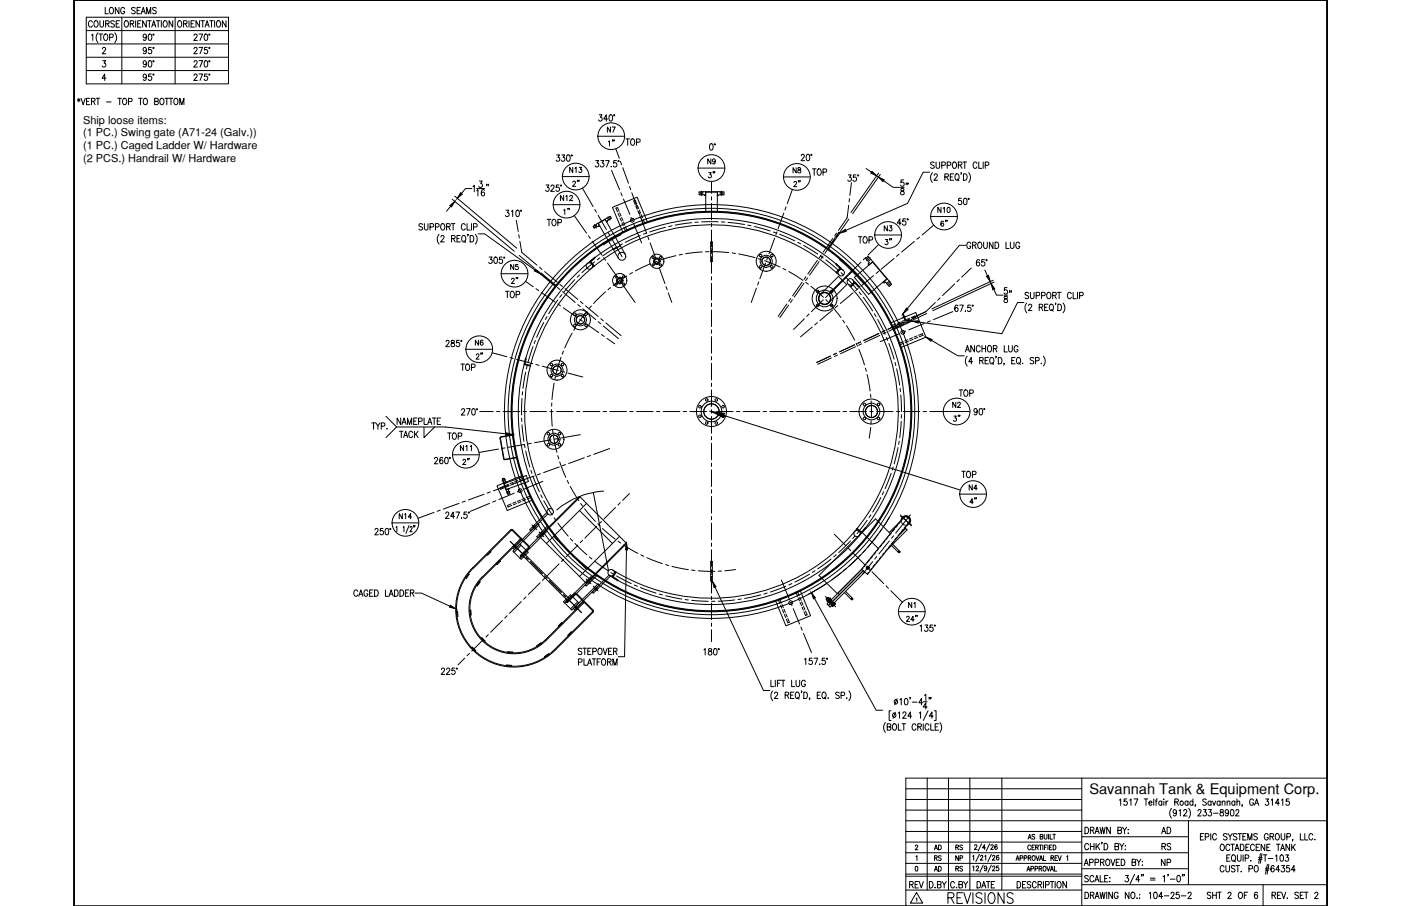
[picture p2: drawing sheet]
<svg xmlns="http://www.w3.org/2000/svg" width="432mm" height="279mm" viewBox="0 0 432 279" stroke-linecap="round" stroke-linejoin="round" font-family="sans-serif">
<defs><g id="words">
<text font-size="6.6" x="291.4" y="279.8">REVISIONS</text>
<text font-size="5.7" x="281.2" y="61.4" transform="rotate(-90 281.2 61.4)">58&quot;</text>
<g font-size="5.3">
<text x="191.9" y="46.2">TOP</text>
<text x="249.4" y="55.4">TOP</text>
<text x="167.9" y="70.9">TOP</text>
<text x="263.5" y="76.2">TOP</text>
<text x="154.9" y="93.1">TOP</text>
<text x="312.9" y="94.5" transform="rotate(-90 312.9 94.5)">58&quot;</text>
<text x="294.6" y="123.5">TOP</text>
<text x="122.1" y="136.2">TACK</text>
<text x="137.2" y="136.9">TOP</text>
<text x="295.6" y="148.5">TOP</text>
<text x="279.4" y="275.2">REV</text>
</g>
<g font-size="4.9">
<text x="26.5" y="9.5">COURSE</text>
<text x="186.3" y="42">N7</text>
<text x="186.6" y="46.2">1&quot;</text>
<text x="217.3" y="51.9">N9</text>
<text x="179.6" y="58.6" transform="rotate(-90 179.6 58.6)">2&quot;</text>
<text x="243.4" y="54.7">N8</text>
<text x="171.8" y="63.1">N12</text>
<text x="172.9" y="67.4">1&quot;</text>
<text x="288.9" y="70.9">6&quot;</text>
<text x="275.9" y="76.6" transform="rotate(-90 275.9 76.6)">3&quot;</text>
<text x="156.6" y="88.5">2&quot;</text>
<text x="145.7" y="111.8">2&quot;</text>
<text x="141.1" y="115.4">TOP</text>
<text x="292.8" y="127">N2</text>
<text x="141.1" y="140.4">N11</text>
<text x="145.7" y="144.6" transform="rotate(-90 145.7 144.6)">2&quot;</text>
<text x="297.7" y="152.4">N4</text>
<text x="122.1" y="161.2">N14</text>
<text x="298.1" y="156.6">4&quot;</text>
<text x="279" y="188.7">N1</text>
<text x="357" y="258.2">AD</text>
<text x="357.4" y="263.2">RS</text>
<text x="357" y="268.1">NP</text>
</g>
<text font-size="4.5" x="335.7" y="244.9">Savannah Tank &amp; Equipment Corp.</text>
<g font-size="4.4">
<text x="174.6" y="54.3">N13</text>
<text x="288.2" y="66.7">N10</text>
<text x="271.6" y="72.3">N3</text>
<text x="156.6" y="84.3">N5</text>
<text x="145.7" y="107.6">N6</text>
<text x="287.2" y="263.2">AD</text>
<text x="293.9" y="263.2">RS</text>
<text x="287.2" y="269.9">AD</text>
<text x="287.2" y="266.7">RS</text>
<text x="293.5" y="266.7">NP</text>
<text x="293.9" y="269.9">RS</text>
</g>
<g font-size="3.4">
<text x="25.6" y="38.3">Ship loose items:</text>
<text x="25.6" y="42.1">(1 PC.) Swing gate (A71-24 (Galv.))</text>
<text x="25.6" y="45.8">(1 PC.) Caged Ladder W/ Hardware</text>
<text x="25.6" y="49.8">(2 PCS.) Handrail W/ Hardware</text>
</g>
</g></defs>
<!-- layer: 0 -->
<g fill="none" stroke="#000" stroke-width=".31">
<path d="M22.8 0v279.4v-279.4h386.2v279.4v-279.4zM285.8 240v34.5M292.3 240v34.5M298.9 240v34.5M308.8 240v34.5M333.4 240v39.4M409 240h-129.8v39.4M279.2 243.2h54.2M279.2 246.5h54.2M279.2 249.8h54.2M279.2 256.4h54.2M279.2 259.7h54.2"/>
<path d="M279.2 253.1h129.8M333.4 258h32.9M366.3 253.1v19.7M22.8 279.4h386.2M279.2 266.3h54.2M279.2 263h87.1M279.2 270.2h54.2M279.2 269.6h54.2M279.2 274.5h54.2M333.4 272.8h75.6M333.4 267.9h32.9M389.3 272.8v6.6"/>
</g>
<!-- layer: SHELL -->
<g fill="none" stroke="#000" stroke-width=".31">
<circle cx="178.9" cy="98.6" r="1.32"/>
<circle cx="191" cy="86.5" r=".77"/>
<circle cx="202.4" cy="80.6" r=".77"/>
<circle cx="236.1" cy="80.6" r="1.32"/>
<circle cx="254.2" cy="92" r="1.89"/>
<circle cx="171.7" cy="114.1" r="1.32"/>
<circle cx="170.7" cy="135.5" r="1.32"/>
<circle cx="219.3" cy="126.9" r="62.7"/>
<circle cx="219.3" cy="126.9" r="61.6"/>
<circle cx="219.3" cy="126.9" r="61.4"/>
<circle cx="219.3" cy="126.9" r="2.4"/>
<circle cx="268.6" cy="126.9" r="1.89"/>
</g>
<!-- layer: CENTER -->
<g fill="none" stroke="#000" stroke-width=".31">
<path d="M179.5 58l3.3 5.7M188.5 52.6l2.5 5.9M189.8 45.9l1.1 2.9M191.2 49.8l.4 1M191.4 59.5l.3 .9M191.9 51.7l1.8 4.8M194 57.5l.4 1M194.7 59.4l1.8 4.9M216.2 58.9v1.4M219.3 55.9v3.7M222.4 58.9v1.4M244.2 58.4l-1.6 4.4"/>
<path d="M262.4 56.3l-.5 3.9M159.1 68l.6 3.4M159.9 72.4l.2 1M160 78.8l4.7 3.9M160.2 74.4l.6 3.5 4.7 3.9M177 66.5l3.8 5.4M181.4 72.7l.5 .9M182.5 74.4l3 4.2M183.2 69.3l.6 1M183.3 64.6l.5 .9M184.3 66.4l2.6 4.4M184.9 79.5l-.8 .7"/>
<path d="M186.1 79.4l.5 .9M187.4 66.8l.6 1.1M187.4 71.7l.5 .9M188.4 73.5l3.3 5.7M190 76.2l-4.3 2.8M191.8 75.2l-.9 .5M192.2 61.4l1.9 4.7M194.5 67.1l.4 .9M195.3 69l2.5 5.9M196.9 65.2l.3 1M197.4 72.6l-4.7 2.1M197.5 67.2l1.8 4.8"/>
<path d="M199.3 71.9l-1 .3M199.7 73l.3 .9M200.4 74.9l1.7 4.8M205.1 70.1l-4.9 1.4M207.1 69.6l-1 .3M208.3 78.8l-4.9 1.5M210.3 78.4l-1 .2M213.2 68.7l-5.1 .7M215.2 68.5l-1 .1M216.4 77.7l-5.1 .6M218.5 77.6h-1.1M219 76.8h.6"/>
<path d="M219.3 60.7v1M219.3 62.7v5.1M219.3 68.9v1M219.3 70.9v5.2M219.3 77.1v1M219.3 79.1v5.2M219.5 77.6l5.1 .3M221.3 68.4h-5.1M222.4 68.4l1 .1M224.4 68.6l5.1 .6M225.7 78l1 .2M227.7 78.3l5 1.2"/>
<path d="M230.5 69.4l1 .2M232.5 69.9l4.9 1.3M233.7 79.8l1 .3M236.6 79.2l-.3 1M238.4 71.5l.9 .4M238.8 73.4l-1.8 4.9M239.5 71.5l-.4 1M240.3 72.2l4.7 2.1M241.6 65.7l-1.8 4.8M242.3 63.8l-.4 .9M245.9 74.7l.9 .5M247.7 75.7l4.3 2.7"/>
<path d="M252.9 79l.8 .5M253.1 78.6l-.6 .9M253.6 79l-.6 .8M256.6 73.6l-2.9 4.2M257.2 73.9l-3 4.2M257.8 71.9l-.6 .8M258.4 72.2l-.6 .9M261.6 63.3l-.5 3.9-2.7 3.8M261.6 67.6l-2.6 3.8M261.8 61.3l-.1 1M266.8 79.4l-.7 .7M268.2 79.5l-1.1 .9"/>
<path d="M270.8 75.4l-3.3 3.3M275.5 79.7l-3.9 3.3M277.1 78.4l-.8 .7M281.8 74.4l-3.9 3.3M283.4 73.1l-.8 .7M287.8 69.4l-3.6 3.1M162 86.8l2.4 1.6M165.2 89l.8 .6M165.5 83.4l.8 .6M166.3 82.4l.8 .7M166.9 90.2l4.2 3M167.1 84.7l3.9 3.3"/>
<path d="M167.6 99.4l-2.2 4.6M167.9 83.7l3.9 3.3M168.6 97.6l-.5 .9M171.8 88.6l.8 .7M171.9 92.5l-2.8 4.3M171.9 93.7l.9 .6M172.6 87.7l.8 .7M173.2 90.9l-.7 .8M173.4 90l3.9 3.3M173.6 94.9l4.2 3M174.2 89l3.9 3.3M177.2 86.2l-3.4 3.9"/>
<path d="M178.1 93.9l.8 .7M178.6 84.8l-.7 .7M178.7 98.4l.8 .6M178.9 93l.8 .6M179.7 95.3l3.9 3.3M180.3 99.6l4.3 3M180.4 94.3l4 3.3M180.9 95.9l-3 4.2M182.3 94.4l-.7 .7M183.2 80.8l-3.8 3.3M184.4 99.2l.8 .7M185.2 98.3l.7 .6"/>
<path d="M186.6 90l-3.7 3.6M186.7 99.6l4.7 3.9M187.2 81.1l3 4.2M188.2 88.7l-.8 .6M190.8 86.2l.6 .8M192 87.9l3.7 5.4M193.2 85.1l-4.2 2.9M194.9 84.1l-.8 .5M200.5 81.3l-4.7 2.2M202.4 80.6l-1 .4M202.5 80.7l.3 .9M203.2 82.6l1.7 4.8"/>
<path d="M205.3 88.4l.3 1M206 90.3l1.1 3M219.3 85.3v1M219.3 87.4v5.1M219.3 93.5v1.1M219.3 95.6v5.1M233.1 88.9l-1.6 4.4M233.8 87l-.3 .9M235.6 80.4l4.8 1.9M235.9 81.2l-1.7 4.8M241.3 82.8l.9 .5M242.5 93.7l-2.7 3.9"/>
<path d="M243 94.1l-2.7 3.9M243.1 83.7l4.4 2.8M243.7 92.1l-.6 .8M244.2 92.4l-.6 .9M247.2 87l-2.9 4.2M247.8 87.4l-3 4.2M247.9 98.3l-3.3 3.3M248.3 87l.8 .7M248.4 85.3l-.6 .9M248.9 85.7l-.6 .9M249.4 96.8l-.8 .8M249.9 88.3l3.9 3.4"/>
<path d="M251.9 99.5l-.8 .7M251.9 80.3l-2.9 4.2M252.5 80.7l-3 4.2M253.7 92.5l-3.6 3.6M254.5 80.1l4 3.3M254.5 92.4l.7 .8M255.2 91l-.8 .8M255.9 93.9l3.3 4M256.6 95.6l-3.9 3.3M258.2 94.3l-.8 .6M259.2 84.1l.8 .7M259.5 86.7l-3.6 3.6"/>
<path d="M259.8 98.7l.5 .9M260.7 85.5l3.4 3.8M261 85.2l-.7 .7M262.9 90.3l-3.9 3.3M264.5 89l-.8 .6M264.8 90.1l.6 .8M265.3 80.9l-3.6 3.6M266.1 91.7l2.8 4.2M269.2 85l-3.9 3.3M269.5 96.8l.5 .8M270.5 98.5l2.3 4.6M270.8 83.7l-.8 .6"/>
<path d="M274.5 87l-1.1 .9M278.3 99.4l-4.6 2.2M278.6 100l-4.7 2.1M279.2 97.5l-1.1 .5M280.2 98.5l-.9 .5M280.5 99.1l-1 .4M284.8 99.8l-4.7 1.9M285.6 96.7l-4.2 2M286.7 99l-.9 .4M288.3 93.3l-3 2.8-4.2 2M289.8 91.9l-.8 .7M293.7 96.1l-6 2.5"/>
<path d="M294.2 87.6l-3.7 3.6M295.7 86.2l-.8 .7M299.3 82.7l-2.9 2.8M151.7 108.8l4.5 1.2M157.2 110.3l1 .2M159.2 110.8l5 1.3M162 114.7l-.8 5.1M162.5 112.8l-.3 .9M164.3 106.9l-1.6 4.9M165 105l-.4 .9M165.1 112.4l1 .3M167.1 112.9l5 1.4"/>
<path d="M170.8 118.1l-.7 5.1M171.2 116.1l-.2 1M172.9 110.2l-1.5 4.9M173.1 114.5l1 .3M173.7 108.3l-.4 .9M175.1 115.1l4.5 1.2M176.3 102.7l-2.2 4.6M177.4 101l-.6 .9M185.4 103.2l.8 .6M185.9 100.5l4.7 3.9M187.1 104.4l2.4 1.6M219.3 101.7v1.1"/>
<path d="M219.3 103.8v5.1M219.3 110v1M219.3 112v5.2M219.3 118.2v1M250.3 100.9l-3.6 3M256 109.8l-4.3 2M256.2 110.4l-4.2 2M257.8 108.9l-.9 .5M258.1 109.5l-.9 .5M260.9 100.4l2.5 4.5M263.4 106.3l-4.6 2.2M263.7 106.9l-4.7 2.2"/>
<path d="M263.9 105.8l.4 1M264.7 107.7l1.7 4.8M265.3 105.5l-.9 .4M265.6 106l-1 .5M266.7 113.5l.3 1M267.3 115.5l.9 5.1M270.9 102.8l-4.7 2.2M271.1 103.4l-4.6 2.2M272.7 102l-.9 .4M273 102.6l-.9 .4M273.2 104l.4 1M274 105.9l1.6 4.9"/>
<path d="M275.9 111.8l.2 .9M276.4 113.7l.9 5.1M277.3 102.9l-6 2.5M277.4 119.8l.1 1M279.1 102.1l-.9 .4M147.8 126.9h4.2M153 126.9h1.1M153.6 138.5l-5.9 1M155.1 126.9h5.1M155.7 138.1l-1.1 .2M160.8 129v1M160.9 122.8l-.1 5.1"/>
<path d="M160.9 131l.6 5.1M161.1 120.8l-.1 1M161.3 126.9h1M161.6 137.1l.2 1M161.7 137.1l-5 .8M162 139.1l1.3 4.9M163.3 126.9h5.1M163.7 136.7l-1 .2M169.5 126.9h1M169.8 135.6l-5 .9M170 126.3l.2 5.1M170.1 124.2l-.1 1.1"/>
<path d="M170.3 132.4l.1 1.1M170.6 134.5l1 5M171.5 126.9h5.2M171.8 135.3l-1 .1M177.7 126.9h1M178.8 134l-6 1.1M179.7 126.9h5.2M185.9 126.9h1M187.9 138.3l-4.9 1.8M188 126.9h5.1M194.1 126.9h1.1M196.2 126.9h5.1"/>
<path d="M202.4 126.9h1M204.4 126.9h5.1M210.6 126.9h1M212.6 126.9h5.2M218.8 126.9h1M219.3 120.2v5.2M219.3 126.4v1M219.3 128.4v5.2M219.3 134.6v1M219.3 136.7v5.1M220.8 126.9h5.2M227 126.9h1"/>
<path d="M229.1 126.9h5.1M235.2 126.9h1M237.3 126.9h5.1M243.4 126.9h1.1M245.5 126.9h5.1M251.7 126.9h1M253.7 126.9h5.1M259.9 126.9h1M261.9 126.9h5.2M268.1 126.9h1M268.3 121.6l.1 1M268.4 131.8l-.5 3.3"/>
<path d="M268.5 123.6l.1 5.2M268.5 129.8l-.1 1M270.2 126.9h5.1M276.3 126.9h1M276.8 138l-1.2 5M277.1 136l-.1 1.1M277.6 121.8l.3 5.1M277.8 129.9l-.5 5.1M277.8 127.9v1M278.4 126.9h5.1M284.5 126.9h1.1M286.6 126.9h4.1"/>
<path d="M133.8 158l-5 1.8M135.7 157.3l-1 .4M141.5 155.2l-4.8 1.8M143.4 154.5l-1 .4M149.2 152.4l-4.8 1.8M150.9 155.2l-6 2.5M151.1 151.7l-.9 .4M152.8 154.5l-1 .3M155.8 147.9l-1.1 .4M156.9 149.6l-4.8 1.8M157.2 151.6l-1.1 .4M158.5 152.1l-4.7 2"/>
<path d="M158.9 148.9l-1 .4M160.4 151.3l-1 .4M163.6 145l.3 1M164.3 146.9l1.9 4.8M164.6 146.8l-4.8 1.7M166.6 146.1l-1 .4M166.7 152.6l.4 .9M167.3 148.4l-6 2.5M167.6 154.4l2.6 4.4M170.8 159.7l.5 .8M171.9 140.5l.3 1M172.4 144l-4.9 1.8"/>
<path d="M172.5 142.5l1.9 4.7M174.3 143.3l-1 .3M174.8 148.2l.5 .9M175.7 150l2.7 4.4M179 155.3l.6 .8M180.1 141.2l-4.8 1.7M180.2 156.9l3.3 3.9M182 140.5l-1 .3M189.7 156.5l-3.6 3.6M191.2 155l-.7 .7M194 152.2l-2.1 2.1M219.3 142.8v1"/>
<path d="M219.3 144.9v5.1M219.3 151v1.1M219.3 153.1v5.1M219.3 159.3v1M268.4 158.8l-.6 .8M271.5 153.5l-2.5 4.4M272.4 151.6l-.5 .9M274.2 159.4l-1.9 3M274.7 145.9l-1.9 4.8M275.3 144l-.3 1M277.5 158.8l3.4 3.4M280.6 158.8l-1.4 1.7-1.7-1.4"/>
<path d="M157.3 167l4.1 4M162.1 171.8l.7 .7M163.5 173.2l3.7 3.7M164 161.9l1.4 1.4M166.2 164.1l1.4 1.4M166.5 179.7l-3.6 3.6M167.9 177.6l.7 .7M167.9 178.3l-.7 .7M169.3 179l3.7 3.7M171.9 161.3l3.2 4M172.3 173.9l-3.6 3.6M173.7 172.5l-.7 .7"/>
<path d="M175.8 166.1l.7 .7M177.2 167.6l3.7 3.5M178.1 168.1l-3.6 3.6M179.6 166.6l-.8 .8M180.7 178.6l1.4 1.4M181.7 171.8l.8 .6M183.3 173.1l4.1 2.9M183.9 162.3l-3.6 3.6M184.2 161.5l.8 .8M185.4 160.8l-.8 .8M185.7 163l3.9 3.3M188.3 176.6l.8 .5"/>
<path d="M190 177.6l4.6 2.4M190.5 166.9l.8 .6M192.2 168.1l4.4 2.5M197.5 171.1l.9 .5M199.4 172l4.8 1.8M205.1 174.1l1 .3M207.1 174.7l5.1 1M213.2 175.8l1 .1M215.2 176l5.1 .2M219 177.1h.6M219.3 161.3v5.2M219.3 167.5v1"/>
<path d="M219.3 169.5v5.2M219.3 175.7v1M219.3 177.8v5.1M222.4 176.1h-1M226.7 175.6l-3.3 .4M240.8 178.9l2.5 5.9M244.1 180l-1 .4M249.5 177.1l-4.5 2.4M251.2 176l-.9 .6M256.2 172.4l-4.1 3M257.2 164.8l3.6 3.6M257.7 171.1l-.8 .6"/>
<path d="M259.2 176.7l-2.8 2.1M260.8 175.4l-.8 .6M261.5 169.1l.7 .7M262.1 166.8l-3.6 3.6M262.9 170.5l3.7 3.7M263.5 165.3l-.7 .8M265.3 171.2l-3.7 3.5M266.7 169.7l-.7 .7M267.3 160.5l-3.1 4M267.3 174.9l.7 .7M268.8 176.3l3.6 3.7M269 173.2l-3.2 3.9"/>
<path d="M270.2 171.6l-.6 .8M270.6 164.9l-3.3 4M271.8 163.2l-.6 .9M274.1 166.8l-3.2 4M275.4 165.2l-.6 .8M280.9 161.9l-1.7-1.4-3.1 3.9M149.1 197.1l-3.7 3.7M150.5 195.7l-.7 .7M154.9 191.3l-3.7 3.7M156.3 189.9l-.7 .7M160.7 185.5l-3.7 3.7M162.1 184.1l-.7 .7"/>
<path d="M173.7 183.4l.7 .7M175.2 184.8l4 4.1M182.9 180.8l1.4 1.4M195.5 180.4l.9 .4M197.4 181.2l4.8 1.7M203.2 183.2l1 .3M205.1 183.7l5.1 1M211.2 184.9l1 .1M213.2 185.1l5.1 .3M219.3 183.9v1M219.3 186v5.1M219.3 192.1v1"/>
<path d="M219.3 194.2v3.7M219.3 185.4h1M226.4 185l-5 .4M228.5 184.7l-1 .2M234.5 183.5l-5 1.1M236.4 182.9l-.9 .3M242.2 180.8l-4.8 1.8M243.7 185.8l.4 1M244.5 187.7l1.9 4.7M246.8 193.4l.4 1M247.6 195.3l2.5 6M254.4 184l3.2 3.1"/>
<path d="M273.1 180.7l.7 .7M274.6 182.2l3.5 3.5M143.2 203l-2 2M144.7 201.5l-.7 .7"/>
</g>
<!-- layer: 3 PIPE -->
<g fill="none" stroke="#000" stroke-width=".31">
<path d="M217.5 65.5v-6.3h3.6v6.3M252.9 90.8l5.5-5.6 2.6 2.6-5.6 5.5"/>
<circle cx="254.2" cy="92" r="1.79"/>
</g>
<!-- layer: 2T-150-RFSO -->
<g fill="none" stroke="#000" stroke-width=".31">
<circle cx="234.4" cy="78.8" r=".39"/>
<circle cx="237.9" cy="78.8" r=".39"/>
<circle cx="177.2" cy="96.9" r=".39"/>
<circle cx="178.9" cy="98.6" r="3.1"/>
<circle cx="178.9" cy="98.6" r="1.85"/>
<circle cx="178.9" cy="98.6" r="1.26"/>
<circle cx="180.6" cy="96.9" r=".39"/>
<circle cx="234.4" cy="82.3" r=".39"/>
<circle cx="236.1" cy="80.6" r="1.85"/>
<circle cx="236.1" cy="80.6" r="1.26"/>
<circle cx="236.1" cy="80.6" r="3.1"/>
<circle cx="237.9" cy="82.3" r=".39"/>
<circle cx="169.9" cy="112.4" r=".39"/>
<circle cx="169.9" cy="115.9" r=".39"/>
<circle cx="171.7" cy="114.1" r="1.85"/>
<circle cx="171.7" cy="114.1" r="1.26"/>
<circle cx="171.7" cy="114.1" r="3.1"/>
<circle cx="173.4" cy="115.9" r=".39"/>
<circle cx="173.4" cy="112.4" r=".39"/>
<circle cx="177.2" cy="100.3" r=".39"/>
<circle cx="180.6" cy="100.3" r=".39"/>
<circle cx="169" cy="133.7" r=".39"/>
<circle cx="169" cy="137.2" r=".39"/>
<circle cx="170.7" cy="135.5" r="3.1"/>
<circle cx="170.7" cy="135.5" r="1.85"/>
<circle cx="170.7" cy="135.5" r="1.26"/>
<circle cx="172.5" cy="133.7" r=".39"/>
<circle cx="172.5" cy="137.2" r=".39"/>
</g>
<!-- layer: DIM -->
<g fill="none" stroke="#000" stroke-width=".31">
<path d="M26.6 5.3h43.8v20.6h-43.8zM26.6 13.5h43.8M26.6 9.4h43.8M26.6 17.7h43.8M28.2 10.9l.4-.4v2M30.2 10.1a2.3 2.3 0 0 0 0 3M31.1 10.5v2M31.6 15.1l.2-.4 .4-.1 .4 .6-1.1 1.4h1.1M31.7 18.7h.9l-.5 .8a.6 .6 0 0 1 .4 .9 .6 .6 0 0 1-1-.1M32.3 10.6a.98 .98 0 0 1 1 .7 .98 .98 0 0 1-.6 1.2 1.06 1.06 0 0 1-.8-.8 1.06 1.06 0 0 1 .4-1.1zM32.4 2.3v2h1M33.8 11.5l.9-.1 .2-.2-.2-.6-.9-.1v2"/>
<path d="M34 2.4l.2-.1a1 1 0 0 1 .8 1 1 1 0 0 1-.8 1 1.26 1.26 0 0 1-.2-1.9zM35.4 10.1a2.24 2.24 0 0 1 0 3M36.7 2.3v2l-1.2-2v2M37.5 5.3v20.6M38.4 2.8a.61 .61 0 0 0-.7-.5 .61 .61 0 0 0-.5 .7v.5a.61 .61 0 0 0 .6 .8 .61 .61 0 0 0 .6-.8h-.4M40.1 7.3l1-.1 .1-.6-1.1-.2v2M40.7 7.3l.6 1.1M41.7 2.6l-.4-.3-.7 .3 .1 .4 .8 .4v.8l-.5 .1-.4-.3M41.8 6.4v2M42.2 3.2h.7M42.4 7.3h.7M43.3 2.3h-1.1v2h1.1"/>
<path d="M43.5 6.4h-1.1v2h1.1M43.5 4.3l.7-2 .6 2M43.8 3.6h.8M45.1 6.4v2l-1.1-2v2M45.1 11.2a.53 .53 0 0 1-.5 .5 .53 .53 0 0 1-.5-.6l.5-.6a1.07 1.07 0 0 1 .6 1 1.07 1.07 0 0 1-.7 1l-.3-.3M45.1 15.3l-.2 .4a.55 .55 0 0 1-.7-.2 .55 .55 0 0 1 .1-.7 .55 .55 0 0 1 .7 .1l.1 .4a.93 .93 0 0 1-.6 1.3l-.3-.3M45.1 19.4l-.2 .4a.54 .54 0 0 1-.7-.2 .54 .54 0 0 1 .1-.7 .54 .54 0 0 1 .7 .1l.1 .4a.93 .93 0 0 1-.6 1.3l-.3-.3M45.2 4.3v-2l.6 2 .7-2v2M45.5 6.4h1.1M45.9 10.6h.7l.1 .3v1.2l-.4 .4-.4-.1-.1-.3-.1-.8zM45.9 18.8l.3-.1a1.07 1.07 0 0 1 .6 1 1.07 1.07 0 0 1-.6 1 1.38 1.38 0 0 1-.3-1.9zM46 6.4v2"/>
<path d="M46.6 14.6h-.8v.9a.62 .62 0 0 1 .9 0 .62 .62 0 0 1-.1 .9 .62 .62 0 0 1-.9-.2M46.8 8.4l.6-2 .6 2M47 7.7h.8M48.2 2.6l-.4-.3-.6 .1-.1 .5 .9 .5 .2 .6-.4 .3-.8-.3M48.2 6.4h1.1M48.7 6.4v2M49.7 6.4v2M50.6 6.5l.2-.1a1 1 0 0 1 .8 1 1 1 0 0 1-.8 1 1.26 1.26 0 0 1-.2-1.9zM53.2 6.4v2l-1.1-2v2M54 5.3v20.6M55.1 6.5l.1-.1a1 1 0 0 1 .8 1 1 1 0 0 1-.8 1 1.28 1.28 0 0 1-.1-1.9zM56.6 7.3l.9-.1 .1-.6-1-.2v2"/>
<path d="M57.1 7.3l.6 1.1M58.3 6.4v2M58.9 7.3h.6M59.8 11l.2-.4 .4-.1 .3 .6-1 1.4h1.1M59.8 15.1l.2-.4 .4-.1 .3 .6-1 1.4h1.1M59.8 19.2l.2-.4 .4-.1 .3 .6-1 1.4h1.1M59.9 6.4h-1v2h1M61.3 10.5h1.1l-.8 2M61.3 14.6h1.1l-.8 2M61.3 18.7h1.1l-.8 2M61.5 6.4v2l-1.1-2v2M61.9 6.4h1.1"/>
<path d="M62.5 6.4v2M63.2 10.6h.6l.1 .3v1.2l-.4 .4-.5-.4-.1-.8zM63.2 18.8l.2-.1a1.07 1.07 0 0 1 .6 1 1.07 1.07 0 0 1-.6 1 1.35 1.35 0 0 1-.2-1.9zM63.2 8.4l.6-2 .7 2M63.4 7.7h.8M63.9 14.6h-.8l-.1 .9a.62 .62 0 0 1 .9 0 .62 .62 0 0 1-.1 .9 .62 .62 0 0 1-.9-.2M64.6 6.4h1.1M65.2 6.4v2M66.1 6.4v2M67 6.5l.2-.1a1 1 0 0 1 .8 1 1 1 0 0 1-.8 1 1.24 1.24 0 0 1-.2-1.9zM69.7 6.4v2l-1.2-2v2M23.9 30.6l.8 .6"/>
<path d="M24.3 30.3v1.1M24.7 30.6l-.8 .6M25 30.3l.6 2 .7-2M26.6 21.8h43.8M26.7 31.2h.6M27.7 30.3h-1v2h1M28.2 31.2h.9l.1-.7-1-.2v2M28.7 31.2l.6 1.1M29.6 30.3h1.1M30.2 30.3v2M32.7 24.1h-1.2l.8-1.3v2M32.8 31.4h1.4"/>
<path d="M36.3 30.3h1.1M36.9 30.3v2M38.1 30.4l.1-.1a1 1 0 0 1 .9 1 1 1 0 0 1-.9 1 1.24 1.24 0 0 1-.1-1.9zM39.6 31.3l1-.1v-.7l-1-.2v2M42.7 30.3h1.1M43.3 30.3v2M44.5 30.4l.1-.1a1 1 0 0 1 .8 1 1 1 0 0 1-.8 1 1.24 1.24 0 0 1-.1-1.9zM45.1 23.5l-.2 .5a.55 .55 0 0 1-.7-.2 .55 .55 0 0 1 .1-.8 .55 .55 0 0 1 .7 .1l.1 .4a.96 .96 0 0 1-.6 1.3l-.3-.3M46.6 22.8h-.8v.9a.62 .62 0 0 1 .9 0 .62 .62 0 0 1-.1 .9 .62 .62 0 0 1-.9-.2M47.7 31.2h.9l.1-.7-1-.2v2l1-.2 .1-.5-.4-.4M49.6 30.4l.1-.1a1 1 0 0 1 .9 1 1 1 0 0 1-.9 1 1.24 1.24 0 0 1-.1-1.9zM50.9 30.3h1.1"/>
<path d="M51.4 30.3v2M52.1 30.3h1.2M52.7 30.3v2M53.9 30.4l.2-.1a1 1 0 0 1 .8 1 1 1 0 0 1-.8 1 1.24 1.24 0 0 1-.2-1.9zM55.4 32.3v-2l.6 2 .7-2v2M59.8 23.3l.3-.5h.3l.3 .4-.2 .7-.8 .9h1.1M61.3 22.8h1.1l-.8 2M63.9 22.8h-.8l-.1 .9a.62 .62 0 0 1 .9 0 .62 .62 0 0 1-.1 .9 .62 .62 0 0 1-.9-.2M184.7 35.4h.8l-.4 .7a.6 .6 0 0 1 .4 1 .6 .6 0 0 1-1-.1M187.3 36.7h-1.2l.8-1.3v2M187.9 35.5l.4-.1a1.14 1.14 0 0 1-.1 2l-.4-.4-.1-.5zM145.5 58.1h-2l-1.3 1.5"/>
<path d="M145.8 57.5l.4-.3v1.9M146.9 58.8l.4-.3v2M146.9 58.1h2.5M147.7 55.8h.9l-.5 .8a.6 .6 0 0 1 .5 .9 .6 .6 0 0 1-1-.1M149.3 58.8l-.3-.3a1.12 1.12 0 0 0-.1 2 .58 .58 0 0 0 .5-.9 .58 .58 0 0 0-1-.1l-.1 .3M150.1 56.9h-.2h.2l-.2 .4M150.6 56.9h-.2h.2l-.2 .4M168.3 57h.9l-.5 .8a.6 .6 0 0 1 .5 .9 .6 .6 0 0 1-1.1-.1M169.8 57.5l.3-.5 .5 .1 .2 .3-.3 .7-.8 .9h1.2M171.6 47.8h.8l-.4 .7a.6 .6 0 0 1 .5 .9 .6 .6 0 0 1-1.1 0M172.3 57h-.8l-.1 .9a.61 .61 0 0 1 .9 0 .61 .61 0 0 1-.1 .9 .61 .61 0 0 1-.9-.2M173.2 47.8h.8l-.4 .7a.6 .6 0 0 1 .4 1 .6 .6 0 0 1-1-.1"/>
<path d="M173.4 54.5h8.2M174.8 47.9l.3-.1a1.06 1.06 0 0 1 .6 1 1.06 1.06 0 0 1-.6 .9l-.4-.3-.1-.5zM183.6 49.5h.9l-.5 .8a.6 .6 0 0 1 .5 .9 .6 .6 0 0 1-1-.1M184.3 42h8.2M185.2 49.5h.9l-.5 .8a.6 .6 0 0 1 .5 .9 .6 .6 0 0 1-1.1-.1M186.6 49.5h1.1l-.8 2M188.4 51.3v.2zM190 49.5h-.8l-.1 .9a.61 .61 0 0 1 .9 0 .61 .61 0 0 1-.1 .9 .61 .61 0 0 1-.9-.2M215.2 51.8h8.2M218.4 53.2h.8l-.4 .6a.51 .51 0 0 1 .4 .8 .51 .51 0 0 1-.9-.1M218.9 44.4l.3-.1a1.09 1.09 0 0 1 .6 1 1.09 1.09 0 0 1-.6 1l-.4-.4-.1-.4zM241.5 54.6h8.2"/>
<path d="M244.7 56.3l.1-.3h.5l.2 .4-.9 1.2h1M247 48l.1-.3 .5-.1 .3 .6-1 1.4h1.1M248.7 47.7l.2-.1a1.07 1.07 0 0 1 .7 1 1.07 1.07 0 0 1-.7 1 1.34 1.34 0 0 1-.2-1.9zM261.5 53.9h.8l-.4 .8a.6 .6 0 0 1 .5 .9 .6 .6 0 0 1-1.1-.1M263.8 53.9h-.7l-.1 .9a.61 .61 0 0 1 .9 0 .61 .61 0 0 1-.1 .9 .61 .61 0 0 1-.9-.2M267 52l1.6 1.1M270.8 53.4l-8.5 12.1M271.3 53.8l-8.5 12.1M272.3 55.7l3 2.1h1.9M286.5 53.1h-2l-4.8 9.6-19 8.4M287.4 53.2a2.24 2.24 0 0 0 0 3M287.9 50.2l-.4-.2-.7 .2 .2 .5 .9 .5-.1 .6-.6 .1-.4-.3"/>
<path d="M287.9 54.1l.3-.5h.4l.3 .4-1 1.6h1.1M288.5 50l.1 1.6 .4 .3 .5-.3 .1-1.6M290.3 51l.9-.1 .1-.8-1-.1v1.9M291.2 54.6l1-.1v-.7l-1-.2v2M291.8 54.6l.5 1M291.9 51l1-.1 .1-.8-1.1-.1v1.9M292.9 54.6h.6M293.8 50.1l.2-.1a1 1 0 0 1 .8 .9 1 1 0 0 1-.8 1 1.24 1.24 0 0 1-.2-1.8zM293.9 53.6h-1v2h1M294.6 53.7l.2-.1a1 1 0 0 1 .8 1 1 1 0 0 1-.8 1 1.24 1.24 0 0 1-.2-1.9zM295 55.2l.5 .6M295.4 50.9l.9-.1 .1-.7-1-.1v1.9"/>
<path d="M295.9 50.9l.6 1M296.3 53.3l-.1 .5M296.8 50h1.1M296.9 53.6a1 1 0 0 1 1.2 1 1 1 0 0 1-1.2 1zM297.3 50v1.9M298.6 53.2a2.31 2.31 0 0 1 0 3M301.1 50.4a.62 .62 0 0 0-.7-.4 .62 .62 0 0 0-.5 .7v.5a.62 .62 0 0 0 .5 .7 .62 .62 0 0 0 .7-.4M301.7 50v1.9h.9M303 50v1.9M303.7 51l.9-.1 .1-.8-1-.1v1.9M130.2 69.3l-.4-.3-.5 .1-.1 .5 .9 .5 .1 .6-.4 .3-.7-.3M130.8 69v1.4l.5 .6 .5-.3 .1-1.7"/>
<path d="M132.5 70l1-.1 .1-.7-1.1-.2v2M134.2 70l1-.1 .1-.7-1.1-.2v2M135.3 72.3a2.24 2.24 0 0 0 0 3M135.9 73.1l.3-.5h.3l.4 .4-1.1 1.6h1.1M136.1 69.1l.2-.1a1.01 1.01 0 0 1 .8 1 1.01 1.01 0 0 1-.8 1 1.24 1.24 0 0 1-.2-1.9zM137.6 69.9l1-.1 .1-.6-1.1-.2v2M138.2 69.9l.6 1.1M138.9 63.6l-1.3 1.5M139.1 69h1.1M139.2 73.6l.9-.1 .1-.7-1-.2v2M139.4 61.4l19.1 16.1M139.7 69v2"/>
<path d="M139.7 73.6l.6 1M140.2 60.5l19.1 16M140.8 73.6h.7M141.9 72.6h-1.1v2h1.1M142.6 72.7l.2-.1a1.02 1.02 0 0 1 .8 1 1.02 1.02 0 0 1-.8 1 1.27 1.27 0 0 1-.2-1.9zM143 74.2l.5 .6M143.4 69.4a.62 .62 0 0 0-.7-.4 .62 .62 0 0 0-.5 .7v.5a.62 .62 0 0 0 .5 .7 .62 .62 0 0 0 .7-.4M144 69v2h.9M144.3 72.3l-.2 .5M144.9 72.6a1.01 1.01 0 0 1 1.2 1 1.01 1.01 0 0 1-1.2 1zM145.3 69v2M145.9 70l1-.1v-.8l-1-.1v2"/>
<path d="M146.5 72.3a2.3 2.3 0 0 1 0 3M147.4 72.1h2l15.5 11.2M150.8 79.3h.9l-.5 .7a.6 .6 0 0 1 .5 1 .6 .6 0 0 1-1.1-.1M152.4 79.4l.3-.1a1.07 1.07 0 0 1 .6 1 1.07 1.07 0 0 1-.6 .9 1.38 1.38 0 0 1-.3-1.8zM154.8 79.3h-.8l-.1 .8a.62 .62 0 0 1 .9 0 .62 .62 0 0 1-.1 .9 .62 .62 0 0 1-.9-.1M155.9 64.8h.9l-.5 .8a.6 .6 0 0 1 .5 .9 .6 .6 0 0 1-1-.1M157.6 65.2l.4-.4v2M159.2 64.9l.2-.1a1.07 1.07 0 0 1 .7 1 1.07 1.07 0 0 1-.7 1 1.41 1.41 0 0 1-.2-1.9zM170.5 63.1h8.3M185.9 75.3l.2 .2M191.3 72.2l.1 .2M258.6 71.6l.3 .3-3.6 5-.3-.2z"/>
<path d="M269.6 72.5h8.2M279.1 67.5h-.8l-.1 .8a.61 .61 0 0 1 .9 0 .61 .61 0 0 1-.1 .9 .61 .61 0 0 1-.8-.1M286.9 66.8h8.2M296.3 61.2h-.8l-.1 .8a.61 .61 0 0 1 .9 0 .61 .61 0 0 1-.1 .9 .61 .61 0 0 1-.9-.2M297.2 61.2h.6l.2 .3v1.2l-.4 .4-.6-.4zM297.7 75.6h-2l-16.1 19.6M299.2 75.1a.62 .62 0 0 0-.7-.4 .62 .62 0 0 0-.5 .7v.5a.62 .62 0 0 0 .6 .8 .62 .62 0 0 0 .6-.8h-.4M299.7 75.6l1-.1 .1-.7-1.1-.1v1.9M300.3 75.6l.6 1M301.7 74.8l.1-.1a1 1 0 0 1 .8 1 1 1 0 0 1-.8 .9 1.29 1.29 0 0 1-.1-1.8zM303.2 74.7v1.4l.5 .5 .5-.3 .1-1.6M306 74.7v1.9l-1.1-1.9v1.9"/>
<path d="M306.7 74.7a1 1 0 0 1 1.1 1 1 1 0 0 1-1.1 .9zM310 74.7v1.9h1M311.4 74.7v1.4l.5 .5 .5-.3 .1-1.6M314.3 75.1a.62 .62 0 0 0-.8-.4 .62 .62 0 0 0-.4 .7v.5a.62 .62 0 0 0 .6 .8 .62 .62 0 0 0 .6-.8h-.4M154.5 84.4h8.2M166.7 84.1l4.7 4-.2 .3-4.7-4zM255.3 90.7l7.4-7.3 .1 .1-7.3 7.4zM295.2 94.4l-.3-.3a1.12 1.12 0 0 0-.1 2 .58 .58 0 0 0 .5-.9 .58 .58 0 0 0-1-.1v.3M295.8 94.1h1.1l-.8 2M297.5 95.9h.1M299.1 94.1h-.8v.8a.62 .62 0 0 1 .9 .1 .62 .62 0 0 1-.1 .9 .62 .62 0 0 1-.9-.2M301.9 80.3l-.3-.2a1.1 1.1 0 0 0-.7 .9 1.1 1.1 0 0 0 .6 1 .57 .57 0 0 0 .6-.5 .57 .57 0 0 0-.6-.6 .57 .57 0 0 0-.6 .5"/>
<path d="M303.4 80.1h-.8l-.1 .8a.62 .62 0 0 1 .9 0 .62 .62 0 0 1-.1 .9 .62 .62 0 0 1-.8-.1M303.5 83.3l.9 1.8M306.1 86.4l-18.9 8.9M306.3 89.2l.8 1.8h2M306.4 87l-18.9 8.8M315.6 93.3h-2l-4.8 9.6-25.8-3.6M316.5 93.5a2.3 2.3 0 0 0 0 3M317 90.4l-.4-.3-.5 .2-.1 .5 .9 .5 .1 .5-.4 .3-.7-.3M317 94.3l.3-.5h.3l.4 .4-1.1 1.6h1.2M317.6 90.1v1.7l.5 .3 .5-.3 .1-1.7M319.3 91.2l1-.1 .1-.8-1.1-.2v2M320.3 94.8l.9-.1 .1-.7-1-.2v2"/>
<path d="M320.8 94.8l.6 1M321 91.2l1-.1 .1-.8-1.1-.2v2M322 94.8h.6M322.9 90.3l.2-.2a1 1 0 0 1 .8 1 1 1 0 0 1-.8 1 1.24 1.24 0 0 1-.2-1.8zM323 93.8h-1v2h1M323.7 93.9l.2-.1a1 1 0 0 1 .8 1 1 1 0 0 1-.8 1 1.24 1.24 0 0 1-.2-1.9zM324.1 95.4l.5 .6M324.4 91.1l1-.1 .1-.7-1.1-.2v2M325 91.1l.6 1M325.4 93.5l-.2 .5M325.9 90.1h1.1M326 93.8a1 1 0 0 1 1.2 1 1 1 0 0 1-1.2 1z"/>
<path d="M326.4 90.1v2M327.6 93.5a2.3 2.3 0 0 1 0 3M330.2 90.6a.62 .62 0 0 0-.8-.4 .62 .62 0 0 0-.4 .7v.5a.62 .62 0 0 0 .5 .7 .62 .62 0 0 0 .7-.4M330.8 90.1v2h.9M332.1 90.1v2M332.7 91.2l1-.1v-.8l-1-.2v2M137.5 105.4l.3-.5 .5 .1 .1 .3-.2 .7-.8 .9h1.1M139.1 105v.6a.72 .72 0 0 1 .9 .4 .72 .72 0 0 1-.3 .9 .64 .64 0 0 1-.7-.6 .64 .64 0 0 1 .8-.6l.2-.3v-.4zM141.5 104.9h-.7l-.1 .9a.61 .61 0 0 1 .9 0 .61 .61 0 0 1-.1 .9 .61 .61 0 0 1-.9-.2M143.6 107.7h8.2M275.3 101.3l5.6-2.6 .2 .3-5.6 2.6zM287.1 105l8.1 4.7h2"/>
<path d="M297.5 108.5l.7-1.9 .6 1.9M297.8 107.9h.8M298.1 109.9a2.24 2.24 0 0 0 0 3M299.8 111.5h-1.2l.8-1.3v2M300.3 106.6v1.9l-1.1-1.9v1.9M301.9 111.2l1-.1 .1-.7-1.1-.2v2M302.1 107a.61 .61 0 0 0-.8-.4 .61 .61 0 0 0-.4 .7v.5a.61 .61 0 0 0 .5 .7 .61 .61 0 0 0 .7-.4M302.5 111.2l.5 1M302.7 106.6v1.9M302.7 107.5h1.1M303.6 111.2h.6M303.8 106.6v1.9"/>
<path d="M304.7 106.7l.1-.1a1 1 0 0 1 .8 1 1 1 0 0 1-.8 .9 1.28 1.28 0 0 1-.1-1.8zM304.7 110.2h-1.1v2h1.1M305.4 110.3l.1-.1a1 1 0 0 1 .8 1 1 1 0 0 1-.8 1 1.28 1.28 0 0 1-.1-1.9zM305.8 111.8l.4 .6M306.2 107.5l.9-.1v-.7l-.9-.1v1.9M306.7 107.5l.6 1M307 110h-.1h.1l-.1 .4M307.7 110.2a1 1 0 0 1 1.1 1 1 1 0 0 1-1.1 1zM309.5 106.6v1.9h1M309.5 112.1h-.1h.1l-.1 .5M310.9 106.6v1.4l.5 .5 .5-.2 .1-1.7M311.8 111.2h.7"/>
<path d="M312.9 110.2h-1.1v2h1.1M313.6 110.3l.2-.1a1 1 0 0 1 .8 1 1 1 0 0 1-.8 1 1.26 1.26 0 0 1-.2-1.9zM313.8 107a.62 .62 0 0 0-.8-.4 .62 .62 0 0 0-.5 .7v.5a.62 .62 0 0 0 .7 .8 .62 .62 0 0 0 .6-.8h-.4M314 111.8l.5 .6M315.2 112v.2zM318.6 110.5l-.4-.3-.7 .3 .2 .5 .9 .7v.2l-.4 .3-.7-.3M319.2 111.3l.9-.1 .2-.3-.2-.6-.9-.1v2M320.9 112v.2zM321.6 109.9a2.24 2.24 0 0 1 0 3M114.6 130.4h1.1M115.1 130.4v2M115.8 130.4l.7 .9v1.1"/>
<path d="M117.1 130.4l-.6 .9M117.5 131.4l1.1-.1-.1-.8-1-.1v2M119 128.4l3.2 3.3M119.3 132.2v.2zM123.5 128.9v2l-1.1-2v2M123.9 130.9l.6-2 .7 2M125.6 130.9v-2l.6 2 .7-2v2M127.5 129.9h.6M128.5 128.9h-1v2M129 129.9h1v-.9l-1-.1v2M130.7 131.7v3.3l3.3-3.3M130.7 128.9v2h1"/>
<path d="M131.8 130.9l.7-2 .6 2M132.1 130.2h.7M133.2 128.9h1.2M133.8 128.9v2M134.8 129.9h.6M135.8 128.9h-1v2h1M142.3 126.5l.1-.4 .5-.1 .3 .6-1 1.4h1.1M143.8 126h1.1l-.8 2M145.6 126.1l.3-.1a1.07 1.07 0 0 1 .6 1 1.07 1.07 0 0 1-.6 1 1.35 1.35 0 0 1-.3-1.9zM156.1 133.8l-18.9-2.1h-15l-3.2 3.3M223.1 128.1l72.9 23.1M290.7 126.9h8.3"/>
<path d="M294 128.3h.7l-.4 .6a.5 .5 0 0 1 .4 .8 .5 .5 0 0 1-.8-.1M301.2 126.6a.53 .53 0 0 1-.7 .4 .53 .53 0 0 1-.2-.8 .53 .53 0 0 1 .8 .1l.1 .3a.95 .95 0 0 1-.6 1.4l-.4-.3M302 126.1l.4-.1a1.14 1.14 0 0 1-.2 2l-.2-.2-.2-.7zM133.9 141.5l.2-.3 .5-.1 .3 .5-1.1 1.4h1.2M136.5 141.3l-.4-.2a1.1 1.1 0 0 0-.6 .9 1.1 1.1 0 0 0 .6 1 .55 .55 0 0 0 .5-.5 .55 .55 0 0 0-.5-.6 .55 .55 0 0 0-.6 .5M137.3 141.2l.2-.1a1.06 1.06 0 0 1 .7 .9 1.06 1.06 0 0 1-.7 1l-.2-.1-.3-.7zM137.4 158.4l.3-.5h.3l.3 .4-.2 .6-.8 1h1.1M139.5 140.3h8.2M140.1 159.2h-1.2l.8-1.3v2M140.5 157.9h1.1l-.8 2M142.2 159.8h.1zM143.8 157.9h-.7l-.1 .8a.62 .62 0 0 1 .9 .1 .62 .62 0 0 1-.1 .9 .62 .62 0 0 1-.9-.2"/>
<path d="M295.8 152.4h8.2M115.6 163.4l.3-.4h.3l.3 .3-1 1.6h1.1M118 163h-.7l-.1 .8a.62 .62 0 0 1 .9 0 .62 .62 0 0 1-.1 .9 .62 .62 0 0 1-.9-.1M118.9 163.1l.3-.1a1.07 1.07 0 0 1 .6 .9 1.07 1.07 0 0 1-.6 1 1.35 1.35 0 0 1-.3-1.8zM120.9 161.2h8.2M122 162.7l.3-.3v1.6M124.2 162.7l.3-.3v1.6M126.1 162.1l-1 2.4M126.4 162.8v-.3a.35 .35 0 0 1 .5 0 .35 .35 0 0 1 .1 .5l-.7 1h.8M193.1 169.6l-.6 32.9h-2M254.7 180l-5.5 3.3M110.3 182.4a.62 .62 0 0 0-.8-.5 .62 .62 0 0 0-.4 .8v.4a.62 .62 0 0 0 .4 .8 .62 .62 0 0 0 .8-.5"/>
<path d="M110.6 183.9l.6-2 .6 2M110.8 183.2h.8M113.4 182.4a.61 .61 0 0 0-.8-.5 .61 .61 0 0 0-.4 .8v.4a.61 .61 0 0 0 .6 .8 .61 .61 0 0 0 .6-.8h-.4M113.9 182.9h.7M115 181.9h-1.1v2h1.1M115.4 181.9a1 1 0 0 1 1.2 1 1 1 0 0 1-1.2 1zM118.8 181.9v2h1M119.9 183.9l.6-2 .7 2M120.2 183.2h.7M121.6 181.9a.99 .99 0 0 1 1.1 1 .99 .99 0 0 1-1.1 1zM123.3 181.9a1 1 0 0 1 1.1 1 1 1 0 0 1-1.1 1zM124.9 182.9h.7"/>
<path d="M126 181.9h-1.1v2h1.1M126.5 182.9l.9-.1 .1-.7-1-.2v2M127 182.9l.6 1M127.9 182.9h2l8.8 4M179.7 199.9h1.1M180.2 199.9v2M182.2 199.9h-1v2h1M184.6 200a.98 .98 0 0 1 1.1 .7 .98 .98 0 0 1-.6 1.2 1.06 1.06 0 0 1-.9-.8 1.06 1.06 0 0 1 .4-1.1zM185.9 199.9l.6 2 .7-2M188.6 199.9h-1v2h1M220.4 181.1l14.9 31.8h2M251 184.5l19 34.5h2"/>
<path d="M276.9 188.6h8.2M279.4 190.4l.3-.3 .5 .3-.8 1.2h.9M281.7 191.1h-1l.7-1v1.5M283.6 193.1l.4-.4v2M285.1 192.7h.9l-.5 .8a.6 .6 0 0 1 .5 .9 .6 .6 0 0 1-1.1-.1M287.5 192.7h-.8l-.1 .9a.61 .61 0 0 1 .9 0 .61 .61 0 0 1-.1 .9 .61 .61 0 0 1-.9-.2M136.1 206.5l.1-.4 .5-.1 .3 .6-1 1.4h1.1M137.6 206.5l.4-.5h.3l.3 .4-1 1.6h1.1M140.1 206h-.8v.9a.62 .62 0 0 1 .9 0 .62 .62 0 0 1-.1 .9 .62 .62 0 0 1-.9-.2M178.3 204.2l1-.1v-.8l-1-.1v1.9M179.3 200.2l-.4-.3-.7 .3 .2 .5 .9 .4v.5l-.4 .3-.7-.3M180 203.2v1.9h.9"/>
<path d="M181.1 205.1l.6-1.9 .7 1.9M181.2 200.8h.6M181.3 204.5h.8M182.5 203.2h1.1M182.7 200.9l.9-.1 .2-.2-.2-.6-.9-.1v2M183.1 203.2v1.9M184 204.1h.7M185.1 203.2h-1.1v1.9M185.7 203.3l.2-.1a1 1 0 0 1 .8 1 1 1 0 0 1-.8 .9 1.24 1.24 0 0 1-.2-1.8zM187.2 204.1l1-.1 .1-.6-1.1-.2v1.9M187.6 200.8h.6M187.8 204.1l.6 1"/>
<path d="M188.9 205.1v-1.9l.6 1.9 .7-1.9v1.9M189.1 200.8l.9-.1 .1-.6-1-.2v2M189.6 200.8l.6 1.1M216.9 200.4l.4-.4v2M218.5 200.1v.6a.72 .72 0 0 1 .8 .4 .72 .72 0 0 1-.3 .9 .64 .64 0 0 1-.8-.7 .64 .64 0 0 1 .9-.5l.2-.3v-.4zM220.1 200.1l.3-.1a1.06 1.06 0 0 1 .6 1 1.06 1.06 0 0 1-.6 1l-.5-.9zM237.6 209.8v2h1M238.2 213.1a2.24 2.24 0 0 0 0 3M238.7 213.9l.2-.3 .5-.2 .3 .6-1.1 1.4h1.2M239 209.8v2M239.6 210.7h.6M240.6 209.8h-1v2"/>
<path d="M240.8 209.8h1.1M241.4 209.8v2M242 214.4l1-.1v-.7l-1-.2v2M242.5 214.4l.6 1M243.7 214.4h.6M244 209.8v2h.9M244.7 213.4h-1v2h1M245.3 213.7l.3-.3a1 1 0 0 1 .8 1 1 1 0 0 1-.8 1l-.5-.7zM245.3 209.8v1.4l.5 .6 .6-.3 .1-1.7M245.8 215l.5 .6M247.1 213.2l-.1 .4M247.7 213.4a1 1 0 0 1 1.2 1 1 1 0 0 1-1.2 1z"/>
<path d="M247.9 203.3l.4-.3v1.9M248.2 210.2a.62 .62 0 0 0-.7-.4 .62 .62 0 0 0-.5 .7v.5a.62 .62 0 0 0 .6 .8 .62 .62 0 0 0 .6-.8h-.4M249.6 215.3h-.2h.2l-.2 .5M250.3 203h-.8l-.1 .8a.62 .62 0 0 1 .9 0 .62 .62 0 0 1-.1 .9 .62 .62 0 0 1-.9-.1M250.9 203h1.1l-.8 1.9M251.9 214.4h.6M252.7 204.8h.1M252.9 213.4h-1v2h1M253.6 213.6l.2-.2a1 1 0 0 1 .8 1 1 1 0 0 1-.8 1 1.24 1.24 0 0 1-.2-1.8zM254 215l.5 .6M254.3 203h-.9v.8a.62 .62 0 0 1 .9 0 .62 .62 0 0 1-.1 .9 .62 .62 0 0 1-.9-.1M255.2 215.2v.2z"/>
<path d="M258.7 213.7l-.4-.3-.7 .3 .1 .5 1 .7v.2l-.4 .3-.7-.3M259.2 214.5l1-.1v-.8l-1-.2v2M261 215.2v.2zM261.6 213.1a2.3 2.3 0 0 1 0 3M274.6 219.2h-.6v3h.6M276 219.6l-.7 1.9M276.5 215.5l-.7 1.9M276.8 219.9l.4-.4v2M277.4 215.8l.4-.4v2M279 215.5l.2-.1a1.07 1.07 0 0 1 .7 1 1.07 1.07 0 0 1-.7 1 1.38 1.38 0 0 1-.2-1.9zM280.6 215.1h-.2h.2l-.2 .5M281.2 216.5h1.4"/>
<path d="M283.3 219.9l.4-.4v2M284.4 216.7h-1.2l.8-1.3v2M284.5 216.4h1.3M284.9 214.5l.4-.4v2M285.8 218h-1.3l.8-1.3v2M286 219.2l-1.4 3M286.5 215.1h-.2h.2l-.2 .5M286.9 215.1l-.1 .5M288 219.2h.5v3h-.5M272.9 222.8a2.24 2.24 0 0 0 0 3M273.5 224.2l.9-.2 .1-.6-1-.2v2l1-.2 .1-.5-.4-.3M275.4 223.3l.1-.1a1.01 1.01 0 0 1 .9 1 1.01 1.01 0 0 1-.9 1 1.24 1.24 0 0 1-.1-1.9z"/>
<path d="M276.9 223.2v2h.9M278 223.2h1.1M278.3 220l.3-.5h.3l.3 .4-.2 .7-.8 .9h1.1M278.6 223.2v2M281 220.9h-1.2l.8-1.4v2M282.3 223.7a.62 .62 0 0 0-.7-.5 .62 .62 0 0 0-.5 .8v.4a.62 .62 0 0 0 .5 .8 .62 .62 0 0 0 .7-.5M282.9 224.2l.9-.2 .1-.6-1-.2v2M283.4 224.2l.6 1M284.5 223.2v2M286.3 223.7a.61 .61 0 0 0-.7-.5 .61 .61 0 0 0-.5 .8v.4a.61 .61 0 0 0 .5 .8 .61 .61 0 0 0 .7-.5M286.9 223.2v2h.9M287.6 220.9h-1.2l.8-1.4v2"/>
<path d="M288.2 224.2h.7M289.3 223.2h-1.1v2h1.1M289.7 222.8a2.3 2.3 0 0 1 0 3"/>
<circle cx="47.3" cy="18.9" r=".17"/>
<circle cx="47.3" cy="10.7" r=".17"/>
<circle cx="47.3" cy="14.8" r=".17"/>
<circle cx="64.5" cy="10.7" r=".17"/>
<circle cx="64.5" cy="14.8" r=".17"/>
<circle cx="64.5" cy="18.9" r=".17"/>
<circle cx="47.3" cy="23" r=".17"/>
<circle cx="64.5" cy="23" r=".17"/>
<circle cx="189.3" cy="35.5" r=".17"/>
<circle cx="172.9" cy="57.2" r=".17"/>
<circle cx="176.2" cy="47.9" r=".17"/>
<circle cx="177.5" cy="54.5" r="4.1"/>
<circle cx="188.4" cy="42" r="4.1"/>
<circle cx="190.6" cy="49.7" r=".17"/>
<circle cx="219.3" cy="51.8" r="4.1"/>
<circle cx="220.3" cy="44.5" r=".17"/>
<circle cx="245.6" cy="54.6" r="4.1"/>
<circle cx="250" cy="47.8" r=".17"/>
<circle cx="264.5" cy="54.1" r=".17"/>
<circle cx="160.5" cy="65" r=".17"/>
<circle cx="174.6" cy="63.1" r="4.1"/>
<circle cx="273.7" cy="72.5" r="4.1"/>
<circle cx="279.7" cy="67.6" r=".17"/>
<circle cx="290.9" cy="66.8" r="4.1"/>
<circle cx="298.5" cy="61.3" r=".17"/>
<circle cx="158.6" cy="84.4" r="4.1"/>
<circle cx="299.7" cy="94.3" r=".17"/>
<circle cx="304" cy="80.2" r=".17"/>
<circle cx="142.2" cy="105.1" r=".17"/>
<circle cx="147.7" cy="107.7" r="4.1"/>
<circle cx="147" cy="126.2" r=".17"/>
<circle cx="294.8" cy="126.9" r="4.1"/>
<circle cx="303.3" cy="126.1" r=".17"/>
<circle cx="138.6" cy="141.2" r=".17"/>
<circle cx="143.6" cy="140.2" r="4.1"/>
<circle cx="144.5" cy="158.1" r=".17"/>
<circle cx="299.9" cy="152.4" r="4.1"/>
<circle cx="120.3" cy="163.1" r=".17"/>
<circle cx="125" cy="161.2" r="4.1"/>
<circle cx="281" cy="188.6" r="4.1"/>
<circle cx="288.1" cy="192.9" r=".17"/>
<circle cx="140.8" cy="206.2" r=".17"/>
<circle cx="221.5" cy="200.2" r=".17"/>
<circle cx="254.9" cy="203.1" r=".17"/>
<circle cx="276.1" cy="216.4" r=".61"/>
<circle cx="275.6" cy="220.5" r=".62"/>
</g>
<!-- layer: EXTERNALS -->
<g fill="none" stroke="#000" stroke-width=".31">
<path d="M190.5 65.8l.4 1M190.8 65.2l-.5-1.2-.5 .2 .5 1.2M191 65.6l.4 1M191.1 67.2l.4 1M191.6 67.1l.4 .9M191.7 68.7l.4 .9M192.2 68.5l.4 .9M192.8 69.9l.5 1.2-.5 .1-.5-1.1M196 63.6l.4 .9M196.3 62.9l-.5-1.2-.5 .2 .5 1.2M196.4 63.4l.5 .9M196.6 65l.4 .9"/>
<path d="M197 64.8l.4 .9M197.2 66.4l.3 1M197.6 66.2l.4 1M198.2 67.6l.5 1.2-.5 .2-.5-1.2M199.6 68.5l-3.2-7.7-7.6 3.1 3.2 7.8M219 74.5h.6v6.2h-.6zM219 77.5h.6M219 76h.6M274.5 99.6l7.8-3.2 3.1 7.6-7.7 3.2M276.1 99.9l-1.1 .5 .1 .5 1.2-.5M277.5 99.3l-.9 .4M277.7 99.8l-.9 .4"/>
<path d="M278.1 96.8l.3-.1 .7 1.9-.2 .1zM278.7 97.5l-.3 .1M278.9 97.9l-.3 .1M279 98.7l-1 .4M279.1 99.2l-.9 .4M280.4 98.1l-1 .4M280.6 98.6l-1 .4M280.9 97.9l1.1-.4 .2 .4-1.1 .5M278.4 105.4l-1.2 .4 .2 .5 1.2-.5M279.8 104.8l-1 .4M280 105.2l-1 .4M281.2 104.2l-.9 .4"/>
<path d="M281.4 104.6l-.9 .5M282.6 103.6l-.9 .4M282.8 104.1l-.9 .4M283.1 103.4l1.2-.5 .2 .5-1.2 .5M155.3 149.9l-1.2 .5 .2 .5 1.2-.5M156.7 149.4l-.9 .4M156.9 149.8l-.9 .4M157.5 155.4l-1.1 .5 .2 .5 1.1-.5M158.1 148.8l-.9 .4M158.3 149.2l-.9 .4M159 154.8l-1 .4M159.2 155.3l-1 .4"/>
<path d="M159.6 148.2l-1 .4M159.7 148.7l-.9 .3M160 148l1.2-.5 .2 .5-1.2 .5M160.4 154.2l-1 .4M160.6 154.7l-1 .4M160.9 146.6l-7.7 3.2 3.1 7.6 7.8-3.2M161.8 153.6l-.9 .4M162 154.1l-.9 .4M162.3 153.4l1.1-.4 .2 .4-1.1 .5M178.6 157.4l10.2 10.2M178.8 153.3l-12.4 12.3M180.8 155.3l10.1 10.1"/>
<path d="M168.4 167.6l12.4-12.3-2.2-2.2-12.4 12.3 12.4 12.4M170.6 165.4l10.2 10.2M190.9 165.4l2.2 2.2-12.3 12.4-2.2-2.2M190.9 165.4l-12.3 12.4M192.9 167.4l-12.3 12.4M219 173.1h.6v6.2h-.6zM219 176.3h.6M219 177.8h.6M240.6 186.6l.4 1M240.9 186l-.5-1.2-.5 .2 .5 1.2M241 186.4l.4 1M241.2 188.1l.4 .9"/>
<path d="M241.6 187.9l.4 .9M241.7 189.5l.4 .9M242.2 189.3l.4 .9M242.8 190.7l.5 1.2-.5 .2-.5-1.2M246 184.4l.4 .9M246.3 183.7l-.5-1.1-.5 .2 .5 1.1M246.5 184.2l.4 .9M246.6 185.8l.4 1M246.6 182.1l3.2 7.8-7.6 3.1-3.2-7.7M247.1 185.6l.4 1M247.2 187.2l.4 1M247.7 187l.4 1"/>
<path d="M248.3 188.4l.5 1.2-.5 .2-.5-1.1"/>
<circle cx="194.9" cy="67.9" r=".58"/>
<circle cx="278.2" cy="102.5" r=".58"/>
<circle cx="219.3" cy="126.9" r="63.8"/>
<circle cx="219.3" cy="126.9" r="61.8"/>
<circle cx="160.3" cy="151.3" r=".58"/>
<circle cx="243.7" cy="185.9" r=".58"/>
</g>
<!-- layer: DIM -->
<g fill="#000" stroke="#000" stroke-width=".31">
<path d="M142 59.4l.5 .5-1.6 1.3zM268.8 52.8l1.4 1.4-1.8-.8zM270.7 54.6l1.8 .9-.4 .5zM138.6 63.4l1.6-1.3-1.1 1.7zM258.9 71.9l1.6-1.1 .3 .6zM165.1 83l1.4 1.4-1.8-.9zM279.4 95l.5 .4-1.5 1.3zM281.1 99h2l-.1 .6zM304.1 85.2l.6-.3 .5 1.9zM305.5 87.4l1.1 1.7-.6 .3zM285.4 104l1.9 .7-.4 .5zM156.1 133.5l2 .5-2 .2z"/>
<path d="M219.3 126.9l4 .6-.4 1.2zM193.1 167.6l.3 2h-.6zM138.8 186.6l1.7 1.1-2-.5zM219.6 179.3l1.1 1.6-.6 .3zM250.1 182.8l1.2 1.6-.6 .3z"/>
</g>
<!-- layer: HANDRAIL -->
<g fill="none" stroke="#000" stroke-width=".31">
<path d="M258.6 84.8a57.6 57.6 0 0 0-75.9-2.4 57.6 57.6 0 0 0-12.3 74.9M259.9 83.4a59.5 59.5 0 0 0-78.4-2.5 59.5 59.5 0 0 0-12.8 77.5M261.4 87.6a57.6 57.6 0 0 1 2.4 75.9 57.6 57.6 0 0 1-74.9 12.3M262.8 86.3a59.5 59.5 0 0 1 2.5 78.4 59.5 59.5 0 0 1-77.5 12.7"/>
<circle cx="181.6" cy="82" r=".98"/>
<circle cx="259.3" cy="84.1" r=".98"/>
<circle cx="262.1" cy="86.9" r=".98"/>
<circle cx="169.6" cy="157.8" r=".98"/>
<circle cx="188.4" cy="176.6" r=".98"/>
<circle cx="264.1" cy="164.5" r=".98"/>
</g>
<!-- layer: 2X2X14 -->
<path d="M181.8 80.6l1.5-1.3v.4l-1.1 .9 .9 1.3v.3zM258.7 82.9l-.9 .9 .1 .4 1.3-1.5-1.5-1.4v.2l1 1v.4M263.3 87.5h.4l.8 .9 .4 .1-1.4-1.5-1.5 1.4h.4l.9-.9M162.2 110.8l-.2-.4-.5 2 2 .5-.2-.3-1.2-.3-.3-.3M162.2 110.7l-.3 1.3M189.1 177.7l.1 .4 1.1 .6M189.8 176.6l-.1-.3-1 1.7 1.7 1.1-.1-.4M189.8 176.6l-.7 1.1M265.3 163.9l-1-.8h-.3l1.6 1.3 1.3-1.5-.3-.1-.9 1.1h-.4" fill="none" stroke="#000" stroke-width=".31"/>
<!-- layer: TANK CLIP -->
<path d="M168.5 158.1l.3 .4-5.2 5.2-.3-.4zM164.1 162.5l.3 .4M164.6 162l.4 .3M166.2 164.7l.4 .4M166.8 164.1l.4 .4M168.7 162.2l.4 .4-3.3 3.3-.4-.4zM181.1 179.6l.4 .4M181.7 179l.4 .4M187.7 177.4l.4 .3-5.2 5.2-.4-.3zM180.3 180.4l3.3-3.3 .4 .4-3.3 3.3zM183.3 181.8l.4 .3M183.9 181.2l.3 .4" fill="none" stroke="#000" stroke-width=".31"/>
<!-- layer: LADDER CLIP -->
<path d="M160.3 171.3l7.7-7.6 .3 .4-7.6 7.6zM164.4 162.9l.4 .3M165 162.3l.3 .4M165.8 161.5l.4 .4-7.7 7.6-.3-.4zM166.6 165.1l.4 .3M167.2 164.5l.3 .4M180.8 179.2l.3 .4M181.3 178.7l.4 .3M182.1 177.9l.4 .3-7.6 7.6-.4-.3zM176.7 187.7l7.6-7.7 .4 .4-7.6 7.6zM183 181.4l.3 .4M183.5 180.8l.4 .4" fill="none" stroke="#000" stroke-width=".31"/>
<!-- layer: CAGE -->
<g fill="none" stroke="#000" stroke-width=".31">
<path d="M144.4 177l.2 .1-.9 1.3-.2-.2zM145.7 175a18 18 0 0 0 0 25.5 18 18 0 0 0 25.4 0l11.7-11.7v-.7M145.9 175.2a17.7 17.7 0 0 0 0 25.1 17.7 17.7 0 0 0 25.1 0l11.6-11.6M147.8 179.3l.2 .2-.9 1.2-.2-.1zM151.2 170l.2 .1-1.1 1.1-.2-.2M153 174l1.1-1.1 .2 .2-1.1 1zM157.5 163.6h.4l5.1 5.2-2.6 2.8 .2 .2M157.5 163.6l-11.6 11.6M158.1 163.4h-.8l-11.6 11.6M158.1 163.4l5 5.1v.7M158.2 168.4l.5-.1 .6 .5M158.3 168.6l.3-.1 .5 .5"/>
<path d="M160.2 166.3h.8M160.3 166.3l-11.7 11.6a13.9 13.9 0 0 0 0 19.6 13.9 13.9 0 0 0 19.6 0M160.8 166.5h-.4l-11.6 11.6a13.6 13.6 0 0 0 0 19.3 13.6 13.6 0 0 0 19.2 0M140.8 188.5h.2l.1 1.6h-.2zM144.8 188.2h.3l.1 1.5h-.2zM145.4 199.7l.2-.2 1 1.1-.1 .2zM148.3 196.8l.2-.2 1.1 1.1-.2 .2zM165.5 199.1l1.2-.9 .2 .2-1.3 .9zM173.3 192.1l-.2-.2-1 1.1 .1 .2M175 195.9l1.1-1.1 .1 .2-1 1.1zM177.2 187.1l.5 .5-.1 .2M177.4 186.9l.5 .6-.1 .5"/>
<path d="M179.7 185.4v.4l-11.6 11.6M179.9 185.2v.7l-11.6 11.7M182.8 188.1l-5.3-5.2-.5 .1-2.6 2.6 .2 .2 2.8-2.7 5.2 5.2v.4M156.1 205.1l1.6 .1v.2l-1.6-.1zM156.5 201l1.6 .1-.1 .3-1.5-.2zM167.8 202.5l1.3-.9 .1 .2-1.2 .9z"/>
</g>
<!-- layer: LADDER -->
<path d="M158.1 170l2.2-2.2 2.5 2.5-2.2 2.2zM160.6 168.1l-2.2 2.2M161.1 171.3l.3 .4M161.2 171.4l.5-.5 13.6 13.6-.5 .5zM161.6 170.8l.4 .3M162.4 170l-2.1 2.1M173.7 185.6l2.2-2.2 2.5 2.5-2.2 2.2zM174.5 184.8l.4 .3M175.1 184.2l.4 .4M176.2 183.8l-2.1 2.1M178.1 185.6l-2.2 2.1" fill="none" stroke="#000" stroke-width=".31"/>
<!-- layer: INTERNALS -->
<path d="M191.4 72.4l-5.4 3.1M259 80l-.2 .1 3.8 3.5 3.5 3.8 .1-.2" fill="none" stroke="#000" stroke-width=".31"/>
<!-- layer: 11-2 PIPE -->
<path d="M155.4 149.1l6.8-2.5 .7 1.9-6.9 2.5zM182.9 151.9l4.7 24.2M186 151.5a24.6 24.6 0 0 0-14.4 5.8" fill="none" stroke="#000" stroke-width=".31"/>
<!-- layer: TEXT -->
<g fill="none" stroke="#000" stroke-width=".31">
<path d="M316.9 258.8l.5-1.5 .4 1.5M317.1 258.3h.5M318.9 257.5l-.3-.2-.5 .2 .1 .4 .7 .3v.4l-.3 .2-.5-.2M320.6 258l.7-.1 .1-.4-.8-.2v1.5l.8-.2v-.5l-.3-.1M321.8 257.3v1.1l.4 .4 .4-.2 .1-1.3M323.2 257.3v1.5M323.6 257.3v1.5h.8M324.5 257.3h.8M324.9 257.3v1.5M334.4 255.1a1.01 1.01 0 0 1 1.1 1 1.01 1.01 0 0 1-1.1 1zM336.1 256.1l.9-.2 .1-.6-1-.2v2M336.6 256.1l.6 1"/>
<path d="M337.5 257.1l.6-2 .7 2M337.7 256.4h.8M339 255.1l.4 2 .4-2 .4 2 .4-2M339.7 259.8h-.2h.2l-.2 .5M342.2 255.1v2l-1.1-2v2M344.5 256.1l1-.2 .1-.6-1.1-.2v2l1.1-.2 .1-.5-.5-.3M345 246.8l.4-.4v1.9M346 255.1l.6 1v1M347.2 255.1l-.6 1M347.3 246.4h-.8l-.1 .8a.61 .61 0 0 1 .9 .1 .61 .61 0 0 1-.1 .8 .61 .61 0 0 1-.8-.1M347.6 257h.2zM347.7 255.8v.1z"/>
<path d="M348.2 246.8l.4-.4v1.9M349.5 246.4h1.2l-.8 1.9M352.7 246.4h1.1M353.2 246.4v1.9M354.1 247.6h.9l-.1-.5a.58 .58 0 0 0-.8 .7 .58 .58 0 0 0 .9 .3M355.6 246.4v1.9M356.1 247h.5M356.7 246.4l-.3 .1-.1 .3v1.5M358.1 247.3l-.2-.2a.58 .58 0 0 0-.8 .6 .58 .58 0 0 0 1 .4M358.1 247v1.3M358.7 246.4v.2zM358.7 247.1v1.2"/>
<path d="M359.4 247v1.3M360 247l-.4 .1-.2 .5M361.1 249.3a2.24 2.24 0 0 0 0 3M362.1 247.3l.9-.1 .1-.6-1-.2v1.9M362.6 250.3l-.1 .3a.54 .54 0 0 1-.8 .1 .54 .54 0 0 1 0-.8 .54 .54 0 0 1 .8 .1l.1 .3a.9 .9 0 0 1-.6 1.3l-.4-.2M362.6 247.3l.6 1M363.4 250l.4-.3v1.9M364.8 250.1l.2-.3 .5-.1 .3 .5-1.1 1.4h1.2M366.1 247.3l-.1-.2a.58 .58 0 0 0-.8 .6 .58 .58 0 0 0 .9 .4M366.1 247v1.3M366.4 249.3a2.31 2.31 0 0 1 0 3M367.7 247.3a.56 .56 0 0 0-.8 0 .56 .56 0 0 0 0 .8 .56 .56 0 0 0 .8 0"/>
<path d="M367.7 246.4v1.9M368.5 248.3h-.2h.2l-.2 .4M369.2 250.1l.3-.4h.4l.3 .3-1.1 1.6h1.1M370 258h.6M370.9 249.7h.9l-.5 .7a.6 .6 0 0 1 .5 .9 .6 .6 0 0 1-1.1 0M371 257.1h-1v1.9h1M371.5 258.1l.9-.1v-.8l-.9-.1v1.9M371.8 246.7l-.4-.3-.7 .3 .2 .4 .9 .7v.3l-.4 .2-.7-.2M372.5 249.7h.9l-.5 .7a.6 .6 0 0 1 .5 1 .6 .6 0 0 1-1.1-.1M373.2 257.1v1.9M373.3 247.3a.56 .56 0 0 0-.8 0 .56 .56 0 0 0 0 .8 .56 .56 0 0 0 .8 0M373.3 247v1.3"/>
<path d="M373.7 247l.5 1.3 .5-1.3M374 250.8h1.5M374.9 257.5a.62 .62 0 0 0-.7-.4 .62 .62 0 0 0-.5 .7v.5a.62 .62 0 0 0 .5 .7 .62 .62 0 0 0 .7-.4M376 247.3a.56 .56 0 0 0-.7 0 .56 .56 0 0 0 0 .8 .56 .56 0 0 0 .7 0M376 247v1.3M376.2 249.8v.5a.72 .72 0 0 1 .8 .4 .72 .72 0 0 1-.3 .9 .63 .63 0 0 1-.7-.6 .63 .63 0 0 1 .8-.6l.2-.3v-.3zM376.7 247.4l.4-.4 .4 .1v1.2M376.7 247v1.3M378.2 257.3l-.4-.2-.7 .2 .1 .5 .9 .5-.1 .6-.5 .1-.4-.3M378.2 247.4l.4-.4 .4 .1 .1 1.2M378.2 247v1.3M378.5 257.1l.6 .9v1"/>
<path d="M378.6 250.3v.3a.54 .54 0 0 1-.8 .1 .54 .54 0 0 1 0-.8 .54 .54 0 0 1 .8 .1v.3a.9 .9 0 0 1-.6 1.3l-.3-.2M379.4 249.8l.3-.1a1.06 1.06 0 0 1 .6 .9 1.06 1.06 0 0 1-.6 1l-.3-.1-.2-.7zM379.8 257.1l-.7 .9M380.6 247.3a.56 .56 0 0 0-.8 0 .56 .56 0 0 0 0 .8 .56 .56 0 0 0 .8 0M380.6 247v1.3M380.9 250.1l.1-.3 .5-.1 .3 .5-1 1.4h1.1M381.2 247.4l.4-.4 .4 .1 .1 1.2M381.2 257.3l-.4-.2-.5 .1-.1 .5 .9 .5 .1 .5-.4 .3-.7-.3M381.2 246.4v1.9M381.6 257.1h1.1M382.1 257.1v1.9M382.9 248.3l-.1 .4"/>
<path d="M383.1 258h.6M384.1 257.1h-1v1.9h1M384.6 259v-1.9l.6 1.9 .6-1.9v1.9M386.3 246.8a.61 .61 0 0 0-.7-.4 .61 .61 0 0 0-.5 .7v.5a.61 .61 0 0 0 .6 .8 .61 .61 0 0 0 .6-.8h-.4M386.7 248.3l.6-1.9 .6 1.9M386.9 247.7h.8M387.5 257.3l-.4-.2-.7 .2 .2 .5 .9 .5a.48 .48 0 0 1-.4 .7l-.7-.3M390.1 246.4h.9l-.5 .7a.6 .6 0 0 1 .5 .9 .6 .6 0 0 1-1.1 0M390.9 257.5a.62 .62 0 0 0-.8-.4 .62 .62 0 0 0-.4 .7v.5a.62 .62 0 0 0 .6 .7 .62 .62 0 0 0 .6-.7h-.4M391.4 258l1-.1v-.7l-1-.1v1.9M391.8 246.8l.4-.4v1.9M392 258l.6 1"/>
<path d="M393.4 257.2l.1-.1a1 1 0 0 1 .8 1 1 1 0 0 1-.8 .9 1.29 1.29 0 0 1-.1-1.8zM394.3 247.7h-1.2l.8-1.3v1.9M394.9 257.1v1.4l.5 .5 .5-.3 .1-1.6M395 246.8l.4-.4v1.9M396.6 258.1l1-.1v-.8l-1-.1v1.9M397.3 246.4h-.8l-.1 .8a.61 .61 0 0 1 .9 .1 .61 .61 0 0 1-.1 .8 .61 .61 0 0 1-.9-.1M398.5 258.9l-.2 .5M400.8 257.1v1.9h.9M402.1 257.1v1.9h1M404.6 257.5a.62 .62 0 0 0-.7-.4 .62 .62 0 0 0-.5 .7v.5a.62 .62 0 0 0 .5 .7 .62 .62 0 0 0 .7-.4M405.3 258.8h.1M282.1 260.9l.3-.3 .4 .3-.7 1.2h.8"/>
<path d="M282.2 267.2h.2a.82 .82 0 0 1 .5 .7 .82 .82 0 0 1-.5 .7l-.3-.2zM282.3 264.2l.3-.3v1.5M282.4 277.1l.2-.2v1M282.5 275.2l1.9 3.3h-3.8zM288.2 273.6v.2zM288.9 272.8l1-.1v-.8l-1-.1v2l1.1-.2v-.4l-.4-.4M290.4 271.8l.6 1v1M291.7 271.8l-.7 1M294.2 272.3a.62 .62 0 0 0-.7-.5 .62 .62 0 0 0-.5 .8v.5a.62 .62 0 0 0 .5 .7 .62 .62 0 0 0 .7-.5M295.6 272.8l.9-.1 .1-.7-1-.2v2l1-.2 .1-.4-.4-.4M297 271.8l.6 1v1M298.3 271.8l-.7 1"/>
<path d="M299.8 267.3l.3-.2v1.4M299.8 264.1l.3-.3v1.5M300.4 260.8l.2-.3 .5 .3-.8 1.2h.9M300.9 267.4l.2-.3 .5 .2-.8 1.2h.9M301.1 271.8a1 1 0 0 1 1.2 1 1 1 0 0 1-1.2 1zM301.8 263.5l-1 2.2M302.2 264.1l.5-.3 .2 .4-.8 1.1h.9M302.5 260.2l-1 2.3M302.6 273.8l.6-2 .6 2M303 266.8l-1 2.2M303.5 264.1l.3-.3v1.5M303.7 261.5h-.9l.6-1v1.5"/>
<path d="M304 271.8h1.1M304.1 267.5a.4 .4 0 0 1-.4 .5 .4 .4 0 0 1-.4-.5l.4-.4a.81 .81 0 0 1 .5 .7 .81 .81 0 0 1-.6 .7l-.2-.2M304.6 271.8v2M305 260.2l-1 2.3M305.4 260.8l.2-.3 .5 .3-.8 1.2h.9M305.5 266.8l-1 2.2M305.5 263.5l-1 2.2M305.9 267.4l.3-.3 .4 .2-.7 1.2h.8M305.9 264.1l.3-.3 .4 .3-.7 1.2h.8M306.6 271.8h-1.1v2M307.3 260.7v-.1a.73 .73 0 0 0-.8 .4 .73 .73 0 0 0 .3 .9 .4 .4 0 0 0 .5-.2 .4 .4 0 0 0-.2-.5 .4 .4 0 0 0-.5 .3M307.8 267.1h-.6l-.1 .6a.46 .46 0 0 1 .7 0 .46 .46 0 0 1-.1 .7 .46 .46 0 0 1-.7-.1"/>
<path d="M307.8 264v-.2a.73 .73 0 0 0-.8 .6 .73 .73 0 0 0 .5 .9 .42 .42 0 0 0 .4-.6 .42 .42 0 0 0-.7-.2l-.1 .3M313.1 265.4l.5-1.5 .5 1.5M313.3 264.9h.6M313.5 271.8a1 1 0 0 1 1.1 1 1 1 0 0 1-1.1 1zM314.4 264.6h.7l.1-.6-.8-.1v1.5M315.6 264.6h.8v-.6l-.8-.1v1.5M316.2 271.8h-1v2h1M316.5 268.6l.5-1.4 .4 1.4M316.7 268.2h.6M316.9 264.6l.7-.1 .1-.5-.8-.1v1.5M317.3 264.6l.4 .8M317.6 260.9a.46 .46 0 0 0-.5-.3 .46 .46 0 0 0-.3 .6v.3a.46 .46 0 0 0 .3 .6 .46 .46 0 0 0 .5-.4"/>
<path d="M317.7 272.1l-.4-.3-.7 .3 .1 .5 .9 .5a.48 .48 0 0 1-.3 .7l-.7-.3M317.7 267.9h.8v-.7h-.8v1.4M318.1 261.3h.5M318.3 263.9h.2a.7 .7 0 0 1 .6 .7 .7 .7 0 0 1-.8 .7l-.2-.5zM318.9 260.6h-.8v1.5h.8M319 267.9h.7v-.7h-.7v1.4M319.2 261.3l.7-.1v-.5l-.7-.1v1.5M319.3 263.9l.5 1.5 .5-1.5M319.4 272.3a.62 .62 0 0 0-.8-.5 .62 .62 0 0 0-.4 .8v.5a.62 .62 0 0 0 .4 .7 .62 .62 0 0 0 .8-.5M319.6 261.3l.4 .8M319.9 272.8l1-.1 .1-.7-1.1-.2v2M320.3 267.9l.7-.1v-.6h-.7v1.4"/>
<path d="M320.3 260.6h.8M320.4 265.4l.4-1.5 .5 1.5M320.5 272.8l.6 1M320.5 264.9h.7M320.7 267.9l.4 .7M320.7 260.6v1.5M321.4 260.6v1.5M321.6 271.8v2M321.6 263.9v1.5h.7M321.7 267.2a.68 .68 0 0 1 .7 .7 .68 .68 0 0 1-.7 .7l-.2-.5zM321.9 261.3h.5M322.2 272.9l1-.1v-.9l-1-.1v2"/>
<path d="M322.6 267.2l.5 1.4 .5-1.4M322.7 260.6h-.8v1.5M323 260.6v1.5M323.5 261.3h.4M323.7 271.8h1.1M323.7 268.6l.5-1.4 .5 1.4M323.9 264.6l.7-.1v-.6h-.7v1.5M323.9 268.2h.6M324.2 260.6h-.7v1.5h.7M324.3 271.8v2M324.3 264.6l.4 .8M324.6 260.6a.74 .74 0 0 1 .9 .7 .74 .74 0 0 1-.9 .8z"/>
<path d="M325 267.2v1.4h.7M325.2 264.6h.4M325.2 271.8v2M325.9 263.9h-.7v1.5h.7M326.1 271.9l.1-.1a1.01 1.01 0 0 1 .9 1 1.01 1.01 0 0 1-.9 1 1.27 1.27 0 0 1-.1-1.9zM326.1 263.9l.5 1.5 .5-1.5M328.7 271.8v2l-1.1-2v2M328.8 264.2l.3-.3v1.5M334.2 266.9l.6-1.9 .6 1.9M334.4 275.1a1 1 0 0 1 1.1 1 1 1 0 0 1-1.1 1zM334.4 266.3h.8M335.4 270.3l-.4-.3-.7 .3 .2 .4 .9 .7v.3l-.4 .3-.7-.3"/>
<path d="M335.5 260.6a.62 .62 0 0 0-.7-.5 .62 .62 0 0 0-.5 .8v.4a.62 .62 0 0 0 .5 .8 .62 .62 0 0 0 .7-.5M335.8 266l1-.1 .1-.7-1.1-.2v1.9M336.1 276.1l.9-.1 .1-.7-1-.2v2M336.1 260.1v2M336.1 261h1.1M336.6 276.1l.6 1M337.1 270.5a.61 .61 0 0 0-.7-.5 .61 .61 0 0 0-.5 .7v.5a.61 .61 0 0 0 .5 .8 .61 .61 0 0 0 .7-.5M337.2 260.1v2M337.4 272l.7-2 .6 2M337.5 277.1l.6-2 .7 2M337.5 266l1-.1v-.7l-1-.2v1.9M337.7 271.3h.8"/>
<path d="M337.7 276.5h.8M337.8 260.1v2M338.2 260.9l.7 1.2M338.9 260.1l-1.1 1.3M339 275.1l.4 2 .4-2 .4 2 .4-2M339.1 270v2h1M339.2 265.9l.9-.1v-.7l-.9-.1v1.9M339.7 265.9l.6 1M340.3 260.1a1 1 0 0 1 1.1 1 1 1 0 0 1-1.1 1zM340.5 270.9h.6M341.1 265.1l.1-.1a1 1 0 0 1 .9 .9 1 1 0 0 1-.9 1 1.26 1.26 0 0 1-.1-1.8zM341.1 275.1v2"/>
<path d="M341.5 270h-1v2h1M342 271.9h.1zM342.1 270.6v.2zM342.4 265l.6 1.9 .6-1.9M342.9 275.1v2l-1.2-2v2M343.6 261l1-.1v-.7l-1-.1v2l1.1-.2 .1-.5-.4-.4M344 265.9h.7M344.6 275.6a.62 .62 0 0 0-.7-.5 .62 .62 0 0 0-.5 .8v.5a.62 .62 0 0 0 .6 .7 .62 .62 0 0 0 .6-.7h-.4M345.1 265h-1.1v1.9h1.1M345.1 260.1l.6 .9v1.1M345.6 265a1 1 0 0 1 1.1 .9 1 1 0 0 1-1.1 1zM346.4 260.1l-.7 .9"/>
<path d="M346.8 260.8v.1zM346.8 261.9v.2zM346.9 270h.9l-.5 .7a.6 .6 0 0 1 .5 1 .6 .6 0 0 1-1.1-.1M348 275.1v2l-1.2-2v2M348.8 275.2l.2-.1a1 1 0 0 1 .8 1 1 1 0 0 1-.8 1 1.29 1.29 0 0 1-.2-1.9zM348.9 265.9l1-.1v-.7l-1-.1v1.9l1-.1 .1-.5-.4-.4M349.7 269.6l-1.4 3M350.4 277h.1zM350.4 265l.6 .9v1M351.2 275.8h.1M351.2 276.9h.1M351.3 271.3h-1.2l.8-1.3v2"/>
<path d="M351.6 265l-.6 .9M351.9 269.7h-.1h.1l-.1 .5M352 266.8h.2zM352.1 265.6v.2zM352.4 269.7l-.1 .5M354.2 275.5l.4-.4v2M354.6 270.8h1.4M354.6 271.4h1.4M355.8 275.2l.4-.1a1.14 1.14 0 0 1-.2 2l-.2-.1-.2-.7zM358.4 276.5h-1.3l.8-1.4v2M358.5 270.4l.4-.4v2M358.8 276.3h1.5"/>
<path d="M360.1 269.7l-.2 .5M360.7 271.1h1.4M360.9 275.6l.3-.5h.3l.4 .4-.3 .7-.8 .9h1.2M362.9 270.1l.3-.1a1.09 1.09 0 0 1 .6 1 1.09 1.09 0 0 1-.6 1 1.43 1.43 0 0 1-.3-1.9zM363.4 275.1h-.8l-.1 .9a.61 .61 0 0 1 .9 0 .61 .61 0 0 1-.1 .9 .61 .61 0 0 1-.9-.2M364.1 276.3h1.4M364.5 269.7l-.1 .5M365 269.7h-.2h.2l-.2 .5M366.2 275.6l.3-.5h.3l.3 .4-.2 .7-.8 .9h1.1M373.2 275.4l-.4-.3-.7 .3 .1 .5 .9 .5a.48 .48 0 0 1-.3 .7l-.7-.3M373.8 276.1h1.1M373.8 275.1v2"/>
<path d="M374.9 275.1v2M375.3 275.1h1.1M375.8 275.1v2M376.4 260.4h.2a1 1 0 0 1 .8 .9 1 1 0 0 1-.8 1 1.26 1.26 0 0 1-.2-1.9zM377.3 267.4a.62 .62 0 0 0-.8-.5 .62 .62 0 0 0-.4 .8v.4a.62 .62 0 0 0 .4 .8 .62 .62 0 0 0 .8-.5M377.8 266.9v1.4l.5 .6 .6-.3v-1.7M378.1 264.6h.7M378.5 275.6l.3-.5 .5 .1 .1 .3-1 1.6h1.1M379 260.8a.62 .62 0 0 0-.7-.4 .62 .62 0 0 0-.5 .7v.5a.62 .62 0 0 0 .5 .7 .62 .62 0 0 0 .7-.4M379.1 263.6h-1v2h1M379.3 260.4h1.2M379.9 263.7l.1-.1a1 1 0 0 1 .9 1 1 1 0 0 1-.9 1 1.24 1.24 0 0 1-.1-1.9z"/>
<path d="M379.9 260.4v1.9M380.3 265.2l.4 .6M380.6 267.2l-.4-.3-.7 .3 .2 .5 .8 .4v.7l-.6 .1-.4-.3M380.6 262.3l.7-1.9 .6 1.9M380.9 261.7h.8M380.9 266.9h1.2M381.4 263.6v1.4l.5 .6 .5-.3 .1-1.7M381.5 266.9v2M382 275.2l.1-.1a1 1 0 0 1 .9 1 1 1 0 0 1-.9 1 1.27 1.27 0 0 1-.1-1.9zM382.3 260.4a1 1 0 0 1 1.1 .9 1 1 0 0 1-1.1 1zM382.5 268.7v.2zM383.1 263.6v2"/>
<path d="M383.5 276.1h.6M383.8 264.7l.9-.1 .1-.8-1-.2v2M384 261.3h.6M384.5 275.1h-1v2M384.9 267.9h1l.1-.8-1.1-.2v2M385 260.4h-1v1.9h1M385.5 265.4v.2zM386.6 260.8a.61 .61 0 0 0-.7-.4 .61 .61 0 0 0-.5 .7v.5a.61 .61 0 0 0 .5 .7 .61 .61 0 0 0 .7-.4M386.8 267l.2-.1a1.01 1.01 0 0 1 .8 1 1.01 1.01 0 0 1-.8 1 1.27 1.27 0 0 1-.2-1.9zM387.2 261.3h.6M387.6 275.4l-.5-.3a1.13 1.13 0 0 0 .1 2 .58 .58 0 0 0 .4-.8 .58 .58 0 0 0-.9-.1l-.1 .3M387.9 265h1.1"/>
<path d="M387.9 264.5h1.1M388.2 260.4h-1v1.9h1M388.5 263.2l-.6 3.1M389 263.2l-.6 3.1M389.4 263.6h1.1M389.8 260.4v1.9l-1.1-1.9v1.9M389.9 263.6v2M390 268.3h1.1M390 267.8h1.2M390.4 261.3h.7M390.6 266.6l-.6 3M390.9 264.8h1.4"/>
<path d="M391.1 266.6l-.6 3M391.5 260.4h-1.1v1.9h1.1M392 276.1l1-.1 .1-.7-1.1-.2v2M392.6 276.1l.6 1M392.7 267.2l-.3-.3a1.1 1.1 0 0 0-.7 1 1.1 1.1 0 0 0 .6 1 .57 .57 0 0 0 .5-.5 .57 .57 0 0 0-.5-.6 .57 .57 0 0 0-.6 .4M393.1 264l.4-.4v2M393.4 260.4h1.1M393.7 276.1h.7M394 260.4v1.9M394.4 268.2h-1.2l.8-1.3v2M394.7 262.3l.6-1.9 .6 1.9M394.7 263.7l.2-.1a1.07 1.07 0 0 1 .7 1 1.07 1.07 0 0 1-.7 1 1.41 1.41 0 0 1-.2-1.9z"/>
<path d="M394.8 275.1h-1.1v2h1.1M394.9 261.7h.8M395 266.9h.9l-.5 .8a.6 .6 0 0 1 .5 .9 .6 .6 0 0 1-1.1-.1M395 275.1l.6 2 .7-2M396.2 263.6h.9l-.5 .8a.6 .6 0 0 1 .5 .9 .6 .6 0 0 1-1-.1M396.7 276.9v.2zM397.4 266.9h-.8l-.1 .9a.62 .62 0 0 1 .9 0 .62 .62 0 0 1-.1 .9 .62 .62 0 0 1-.9-.2M397.5 260.4v1.9l-1.2-1.9v1.9M398.1 260.4v1.9M398.5 261.2l.7 1.1M399.2 268.2h-1.2l.8-1.3v2M399.2 260.4l-1.1 1.3"/>
<path d="M400.2 275.4l-.4-.3-.6 .1v.6l.8 .5 .2 .5-.4 .3-.7-.3M400.7 276.1h.7M401.8 275.1h-1.1v2h1.1M402 275.1h1.1M402.6 275.1v2M405.2 275.6l.3-.5 .5 .1 .2 .3-1.1 1.6h1.2"/>
<circle cx="364.2" cy="247.6" r=".62"/>
</g>
<!-- layer: SHOP TAG -->
<path d="M279.2 279.4h.1M409 279.4h.1" fill="none" stroke="#000" stroke-width=".31"/>
<!-- layer: 6 PIPE -->
<path d="M263.3 85.5l5.6-4.7 4.4 5.2-5.6 4.7z" fill="none" stroke="#000" stroke-width=".31"/>
<!-- layer: 6-150-RFSO -->
<path d="M267.8 79.3l-.8 .6M268.3 80l-.7 .6M267.8 81.7l-.3-.3 .4-.4-1.1-1.3 .7-.7 7.3 8.7-.7 .6-1.2-1.3-.4 .3-.3-.3M269 80.7l-1.2 1M273.5 86l-1.3 1M274 86.8l-.7 .6M274.6 87.5l-.7 .6" fill="none" stroke="#000" stroke-width=".31"/>
<!-- layer: 1T-150-RFSO -->
<g fill="none" stroke="#000" stroke-width=".31">
<circle cx="201.3" cy="79.4" r=".33"/>
<circle cx="203.5" cy="79.4" r=".33"/>
<circle cx="189.9" cy="87.6" r=".33"/>
<circle cx="189.9" cy="85.4" r=".33"/>
<circle cx="191" cy="86.5" r="2.19"/>
<circle cx="191" cy="86.5" r="1.03"/>
<circle cx="191" cy="86.5" r=".69"/>
<circle cx="192.1" cy="87.6" r=".33"/>
<circle cx="192.1" cy="85.4" r=".33"/>
<circle cx="201.3" cy="81.7" r=".33"/>
<circle cx="202.4" cy="80.6" r="2.19"/>
<circle cx="202.4" cy="80.6" r="1.03"/>
<circle cx="202.4" cy="80.6" r=".69"/>
<circle cx="203.5" cy="81.7" r=".33"/>
</g>
<!-- layer: 3T-150-RFSO -->
<g fill="none" stroke="#000" stroke-width=".31">
<circle cx="252" cy="89.9" r=".39"/>
<circle cx="252" cy="94.2" r=".39"/>
<circle cx="254.2" cy="92" r="3.8"/>
<circle cx="254.2" cy="92" r="2.57"/>
<circle cx="254.2" cy="92" r="1.83"/>
<circle cx="256.3" cy="94.2" r=".39"/>
<circle cx="256.3" cy="89.9" r=".39"/>
<circle cx="266.4" cy="124.7" r=".39"/>
<circle cx="266.4" cy="129.1" r=".39"/>
<circle cx="268.6" cy="126.9" r="3.8"/>
<circle cx="268.6" cy="126.9" r="2.57"/>
<circle cx="268.6" cy="126.9" r="1.83"/>
<circle cx="270.8" cy="124.7" r=".39"/>
<circle cx="270.8" cy="129.1" r=".39"/>
</g>
<!-- layer: NECK -->
<path d="M265.7 164.2l5 4.9M274.4 164.5l-4.5-4.5-17.5 17.5 5.7 5.6 7.4-7.5" fill="none" stroke="#000" stroke-width=".31"/>
<!-- layer: 2 SCH 40 -->
<g fill="none" stroke="#000" stroke-width=".31">
<path d="M278.3 159.7a1.22 1.22 0 0 1 1.7-.2 1.22 1.22 0 0 1 .1 1.8l-12.7 15.8-1.9-1.5zM278.9 159.5l-.9 .9M279.4 159.5l.8 .6M266 175.2l-.4 .5M267 173.9l-.6 .9M267.7 176.5l-.4 .5M268 172.7l-.7 .8M268.6 175.3l-.6 .8M268.9 171.6l-.6 .8M269.6 174.1l-.6 .8M269.9 170.3l-.6 .9M270.6 172.9l-.7 .8"/>
<path d="M270.9 169.1l-.7 .8M271.5 171.7l-.6 .8M271.8 168l-.6 .8M272.5 170.5l-.6 .8M272.8 166.8l-.6 .8M273.5 169.3l-.7 .8M273.8 165.5l-.7 .8M274.4 168.1l-.6 .8M274.7 164.4l-.6 .8M275.4 166.9l-.6 .8M275.7 163.2l-.6 .8M276.4 165.7l-.7 .8"/>
<path d="M276.7 162l-.7 .8M277.4 164.5l-.7 .8M277.6 160.8l-.6 .8M278.3 163.3l-.6 .8M279.3 162.1l-.6 .8M280.3 160.6l-.7 1.1"/>
<circle cx="267.4" cy="175.1" r=".46"/>
</g>
<!-- layer: 212 SCH 40 -->
<path d="M277.7 160.4a1.47 1.47 0 0 1 1.6-1.4 1.47 1.47 0 0 1 1.4 1.6 1.47 1.47 0 0 1-1.6 1.4M277.7 160.4l.1 .5M277.9 161.1l.3 .5M278 160a1.26 1.26 0 0 1 2-.5 1.26 1.26 0 0 1-.1 2M278.4 161.7l.5 .2" fill="none" stroke="#000" stroke-width=".31"/>
<!-- layer: FLG -->
<path d="M265.5 175.6l-10.6 10.7 .4 .4 10.7-10.7M279 162.8l.1 .1-1.6 1.7M255.5 185.7l.4 .4M256.1 185.1l.5 .4M258.3 182.9l.4 .5" fill="none" stroke="#000" stroke-width=".31"/>
<!-- layer: COVER -->
<path d="M266 176l-10.7 10.7 .5 .5 10.8-10.8M277.5 164.6l1.6-1.7 .5 .5-5.9 5.9M255.9 186.1l.5 .5M256.6 185.5l.4 .5" fill="none" stroke="#000" stroke-width=".31"/>
<!-- layer: CLIP -->
<path d="M277.2 161.1l-3.2 3.1" fill="none" stroke="#000" stroke-width=".31"/>
<!-- layer: 3-4-10NC-HHBOLT -->
<g fill="none" stroke="#000" stroke-width=".31">
<path d="M267.1 175.1l.2 .2h.3M267.3 174.8h.4l.1 .3M254.7 184.8l.5-.6 1.8 1.8M254.7 184.8l1.7 1.7M254.7 184.7l.7 .7M255.2 184.3l.7 .7M255.2 184.2l-.5 .6M255.8 185.8l.7 .7M256.2 186.8l1-1 .3 .3-.9 .9zM256.2 185.3l1.1 1.1M256.5 186.5l.3 .3M256.8 186.8l-.3 .2"/>
<path d="M257.2 186.3l-.4 .5M257.5 186.1l-.3 .2"/>
<circle cx="267.5" cy="175.1" r=".39"/>
</g>
<!-- layer: HANDLE -->
<g fill="none" stroke="#000" stroke-width=".31">
<path d="M274.8 168.2l2.1 2.2M275.1 167.9l2.2 2.1M260.2 182.7l2.2 2.2M260.6 182.4l2.2 2.2"/>
<circle cx="277.1" cy="170.2" r=".26"/>
<circle cx="262.6" cy="184.7" r=".26"/>
</g>
<!-- layer: 3-4-10NC-HHNUT -->
<path d="M255.1 185.1l-.2 .3M255.1 185.2l.4 .4M255.5 185.6l-.2 .2M255.6 184.7l-.5 .5M255.6 184.7l.4 .4M255.8 184.4l.4 .6-.9 .8M255.8 184.4l-.9 1 .4 .4M255.8 184.5l-.2 .2M256 185.1l-.5 .5M256.2 184.8l-.2 .3" fill="none" stroke="#000" stroke-width=".31"/>
<!-- layer: 11-2-150-RFSO -->
<path d="M155.3 149.1l.8-.2-.7-1.5-.6 .3 1.7 4.8 .6-.2-.3-1.6M155.5 147.7l-.6 .2M155.7 148.3l-.6 .2M156.8 150.7l-.9 .3M156.8 151.4l-.6 .2M157 152l-.6 .2" fill="none" stroke="#000" stroke-width=".31"/>
<!-- layer: NAMEPLATE -->
<path d="M154.2 135.1l1.1 6.3 .3 .3M154.4 134.8l-.2 .3M154.4 134.8l3.7-.8-3.7 .7-.3 .2 1.2 6.7 .3 .2 3.7-.7-3.7 .5" fill="none" stroke="#000" stroke-width=".31"/>
<!-- layer: 3-150-RFSO -->
<path d="M215.8 59.2v.9M216.6 59.2v.9M217.5 59.1v1.2M221.1 59.1v1.2M222 59.2v.9M222.8 59.2v.9M217.5 60.3h-.4v-.2h-1.6v-.9h7.6v.9h-1.6v.2h-.4" fill="none" stroke="#000" stroke-width=".31"/>
<!-- layer: 4T-150-RFSO -->
<g fill="none" stroke="#000" stroke-width=".31">
<circle cx="215.7" cy="125.4" r=".39"/>
<circle cx="215.7" cy="128.4" r=".39"/>
<circle cx="217.8" cy="123.3" r=".39"/>
<circle cx="217.8" cy="130.5" r=".39"/>
<circle cx="219.3" cy="126.9" r="4.6"/>
<circle cx="219.3" cy="126.9" r="3.2"/>
<circle cx="219.3" cy="126.9" r="2.34"/>
<circle cx="220.8" cy="123.3" r=".39"/>
<circle cx="220.8" cy="130.5" r=".39"/>
<circle cx="222.9" cy="128.4" r=".39"/>
<circle cx="222.9" cy="125.4" r=".39"/>
</g>
<!-- layer: 2-150-RFSO -->
<path d="M183 69.7l.3 .6M183.7 69.3l.3 .6M186.5 67.6l.5 .9M187 68.5l.3-.2-.1-.2 1.2-.8-.3-.6-5.3 3.1 .3 .6 1.3-.7 .2 .2 .2-.2-.5-.9M187.2 67.2l.4 .6M187.9 66.8l.3 .7" fill="none" stroke="#000" stroke-width=".31"/>
<!-- layer: 2 PIPE -->
<path d="M184.4 68.9l2.1-1.2 4.7 8.1-2.1 1.2z" fill="none" stroke="#000" stroke-width=".31"/>
<!-- layer: 2-90LR -->
<g fill="none" stroke="#000" stroke-width=".31">
<path d="M192.7 78.4l-1.5-2.6-2.1 1.2 1.5 2.7"/>
<circle cx="191.7" cy="79" r="1.22"/>
</g>
<use href="#words"/>
</svg>
